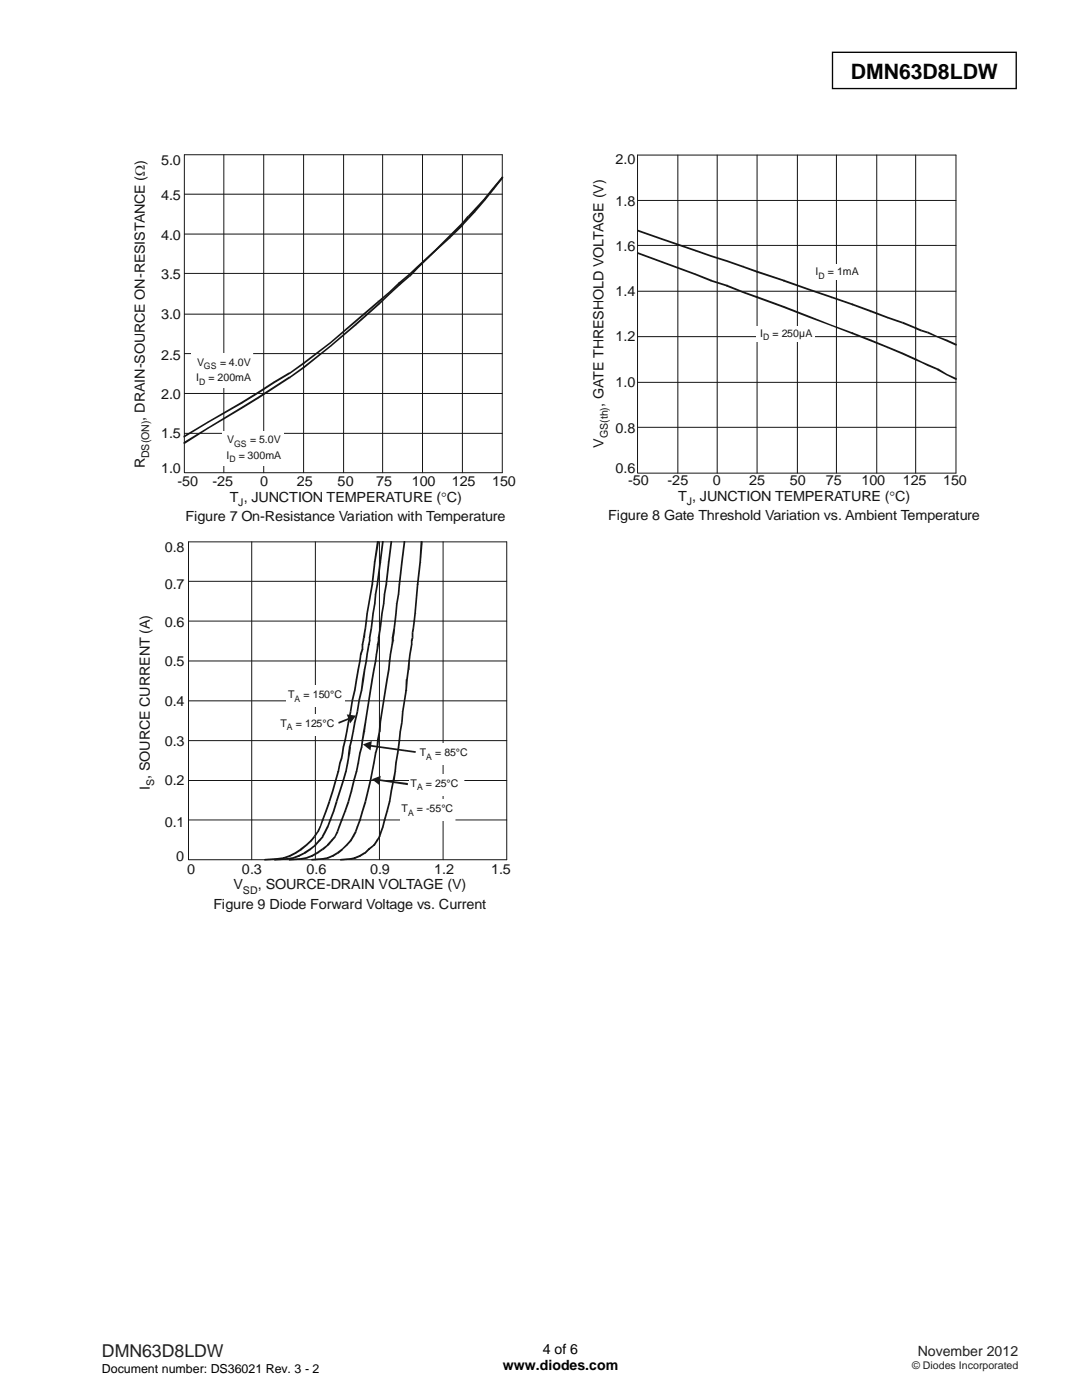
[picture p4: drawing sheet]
<svg xmlns="http://www.w3.org/2000/svg" width="216mm" height="279mm" viewBox="0 0 216 279" stroke-linecap="round" stroke-linejoin="round" font-family="sans-serif">
<defs><g id="words">
<text font-size="4.2" x="169.8" y="15.8">DMN63D8LDW</text>
<text font-size="3.5" fill="#231f20" x="20.3" y="270.9">DMN63D8LDW</text>
<g font-size="2.8" fill="#131516">
<text x="32.1" y="32.9">5.0</text>
<text x="122.8" y="32.8">2.0</text>
<text x="32.1" y="39.9">4.5</text>
<text x="122.8" y="41">1.8</text>
<text x="32.1" y="47.8">4.0</text>
<text x="122.8" y="50.1">1.6</text>
<text x="32.1" y="55.8">3.5</text>
<text x="122.8" y="59.1">1.4</text>
<text x="32.1" y="63.6">3.0</text>
<text x="32.1" y="71.8">2.5</text>
<text x="122.8" y="68.1">1.2</text>
<text x="122.8" y="77.3">1.0</text>
<text x="28.9" y="83.9" transform="rotate(-90 28.9 83.9)">, DRAIN-SOURCE ON-RESISTANCE (Ω)</text>
<text x="32.1" y="79.6">2.0</text>
<text x="120.4" y="81.2" transform="rotate(-90 120.4 81.2)">, GATE THRESHOLD VOLTAGE (V)</text>
<text x="32.1" y="87.3">1.5</text>
<text x="120.4" y="89.3" transform="rotate(-90 120.4 89.3)">V</text>
<text x="122.8" y="86.5">0.8</text>
<text x="28.9" y="93.5" transform="rotate(-90 28.9 93.5)">R</text>
<text x="32.1" y="94.4">1.0</text>
<text x="122.8" y="94.4">0.6</text>
<text x="35.4" y="97">-50</text>
<text x="42.4" y="97">-25</text>
<text x="45.8" y="100.2">T , JUNCTION TEMPERATURE ( C)</text>
<text x="51.9" y="97">0</text>
<text x="59.2" y="97">25</text>
<text x="67.4" y="97">50</text>
<text x="75.1" y="97">75</text>
<text x="82.2" y="97">100</text>
<text x="88" y="100.2">°</text>
<text x="90.1" y="97">125</text>
<text x="98.2" y="97">150</text>
<text x="125.3" y="96.9">-50</text>
<text x="133.2" y="96.9">-25</text>
<text x="135.3" y="99.9">T , JUNCTION TEMPERATURE ( C)</text>
<text x="142.3" y="96.9">0</text>
<text x="149.5" y="96.9">25</text>
<text x="157.6" y="96.9">50</text>
<text x="164.8" y="96.9">75</text>
<text x="171.9" y="96.9">100</text>
<text x="177.5" y="99.9">°</text>
<text x="180.2" y="96.9">125</text>
<text x="188.2" y="96.9">150</text>
<text x="37" y="104">Figure 7 On-Resistance Variation with Temperature</text>
<text x="121.4" y="103.7">Figure 8 Gate Threshold Variation vs. Ambient Temperature</text>
<text x="32.9" y="110.2">0.8</text>
<text x="32.9" y="117.5">0.7</text>
<text x="32.9" y="125.1">0.6</text>
<text x="32.9" y="133">0.5</text>
<text x="32.9" y="140.8">0.4</text>
<text x="32.9" y="148.9">0.3</text>
<text x="29.9" y="157.6" transform="rotate(-90 29.9 157.6)">I , SOURCE CURRENT (A)</text>
<text x="32.9" y="156.7">0.2</text>
<text x="32.9" y="165.1">0.1</text>
<text x="35.2" y="171.7">0</text>
<text x="37.4" y="174.5">0</text>
<text x="46.6" y="177.5">V</text>
<text x="48.3" y="174.5">0.3</text>
<text x="51.4" y="177.5">, SOURCE-DRAIN VOLTAGE (V)</text>
<text x="61.2" y="174.5">0.6</text>
<text x="73.9" y="174.5">0.9</text>
<text x="86.6" y="174.5">1.2</text>
<text x="98" y="174.5">1.5</text>
<text x="42.6" y="181.3">Figure 9 Diode Forward Voltage vs. Current</text>
</g>
<g font-size="2.8">
<text x="100.3" y="273.5">www.diodes.com</text>
<text x="108.3" y="270.2">4 of 6</text>
</g>
<text font-size="2.8" fill="#231f20" x="183.1" y="270.6">November 2012</text>
<text font-size="2.5" x="20.3" y="274">Document number: DS36021 Rev. 3 - 2</text>
<g font-size="2.1" fill="#131516">
<text x="162.8" y="54.8">I</text>
<text x="165.2" y="54.8">= 1mA</text>
<text x="151.7" y="67.2">I</text>
<text x="154.1" y="67.2">= 250µA</text>
<text x="39.2" y="76">I</text>
<text x="39.3" y="73">V</text>
<text x="41.6" y="76">= 200mA</text>
<text x="43.9" y="73">= 4.0V</text>
<text x="45.3" y="88.5">V</text>
<text x="49.9" y="88.5">=</text>
<text x="51.7" y="88.5">5.0</text>
<text x="54.7" y="88.5">V</text>
<text x="121.3" y="87.5" transform="rotate(-90 121.3 87.5)">GS(th)</text>
<text x="29.8" y="91.5" transform="rotate(-90 29.8 91.5)">DS(ON)</text>
<text x="45.2" y="91.5">I</text>
<text x="47.6" y="91.5">= 300mA</text>
<text x="47.5" y="101">J</text>
<text x="137" y="100.8">J</text>
<text x="57.5" y="139.4">T</text>
<text x="60.6" y="139.4">= 150°C</text>
<text x="56" y="145">T</text>
<text x="59" y="145">= 125°C</text>
<text x="83.8" y="150.9">T</text>
<text x="86.8" y="150.9">= 85°C</text>
<text x="30.8" y="156.9" transform="rotate(-90 30.8 156.9)">S</text>
<text x="81.9" y="157">T</text>
<text x="84.9" y="157">= 25°C</text>
<text x="80.1" y="162.1">T</text>
<text x="83.2" y="162.1">= -55°C</text>
<text x="48.5" y="178.4">SD</text>
</g>
<text font-size="2.1" fill="#231f20" x="182" y="273.2">© Diodes Incorporated</text>
<g font-size="1.8" fill="#131516">
<text x="163.3" y="55.6">D</text>
<text x="152.3" y="67.9">D</text>
<text x="39.8" y="76.7">D</text>
<text x="40.7" y="73.7">GS</text>
<text x="46.7" y="89.3">GS</text>
<text x="45.8" y="92.2">D</text>
<text x="58.8" y="140.1">A</text>
<text x="57.3" y="145.7">A</text>
<text x="85" y="151.6">A</text>
<text x="83.2" y="157.7">A</text>
<text x="81.5" y="162.8">A</text>
</g>
</g></defs>
<path d="M166.1 10.4h36.7v7.3h-36.7z" fill="none" stroke="#000" stroke-width=".26"/>
<g fill="none" stroke="#131516" stroke-width=".2">
<path d="M36.8 30.9h63.4v63.4h-63.4zM36.8 38.8h63.4M44.7 30.9v63.4M52.6 30.9v63.4M60.6 30.9v63.4M68.6 30.9v63.4M76.3 30.9v63.4M84.3 30.9v63.4M92.3 30.9v63.4M36.8 54.6h63.4M36.8 46.7h63.4M36.8 78.5h63.4"/>
<path d="M36.8 70.6h63.4M36.8 62.7h63.4M36.8 86.5h63.4"/>
</g>
<g fill="#131516">
<path d="M36.6 87l.3 .2h-.3zM36.6 87l4.8-2.9 .2 .3-4.7 2.8zM41.4 84.1l.1 .2zM41.4 84.1l6.7-3.9 .2 .4-6.7 3.8zM48.2 80.4l.1 .2zM48.1 80.2l3.3-2 .2 .3-3.3 2.1zM51.5 78.4l.1 .1zM51.4 78.2l3.2-2 .1 .3-3.1 2zM54.6 76.2l.1 .1zM54.6 76.2l3.1-1.9 .2 .3-3.2 1.9zM57.8 74.5l.1 .1zM57.7 74.4l2.8-2.1 .2 .3-2.8 2zM60.5 72.3h.2v.3z"/>
<path d="M60.5 72.3l.2 .3h-.2zM60.5 72.3l5.3-4 .2 .2-5.3 4.1zM65.9 68.5h.1zM65.8 68.3l5-4.2 .2 .2-5 4.2zM70.9 64.2l.1 .1zM70.8 64.1l4.6-4 .3 .2-4.7 4zM75.4 60.1l.2 .1zM75.4 60.1l2.2-1.9 .2 .3-2.1 1.8zM77.7 58.3l.1 .2zM77.6 58.2l2-1.9 .2 .3-2 1.9zM79.6 56.3h.1l.2 .1-.1 .2z"/>
<path d="M79.6 56.3l.2 .3h-.2zM79.6 56.3l2-1.6 .2 .2-2 1.7zM81.7 54.7l.1 .2zM81.6 54.7l1.6-1.6 .3 .3-1.7 1.5zM83.2 53.1l3.3-3 .3 .2-3.3 3.1zM86.5 50.1l.2 .2zM86.5 50.1l3.1-2.7 .1 .2-2.9 2.7zM89.6 47.6h.1zM89.6 47.4l2.6-2.6 .2 .2-2.7 2.6zM92.2 44.8h.2v.2z"/>
<path d="M92.2 44.8l.2 .1-.2 .1zM93.3 43.4l.3 .3-1.2 1.2-.2-.1zM93.3 43.4l.2 .1zM94.5 42.2l.2 .3-1.1 1.2-.2-.3zM94.6 42.3l.1 .2zM96.5 39.9l.3 .2-2.1 2.4-.2-.3zM96.6 39.9l.2 .2zM98.3 37.7l.2 .2-1.7 2.2-.3-.2zM98.4 37.8l.1 .1zM100.1 35.3l.3 .2-1.9 2.4-.2-.2zM100.1 35.3h.3v.2z"/>
<path d="M36.6 88.2l.3 .4-.3-.1zM36.6 88.2l4.8-2.9 .2 .3-4.7 3zM41.4 85.3l.1 .2zM41.4 85.3l6.7-4.1 .2 .4-6.7 4zM48.1 81.2l3.3-2 .2 .3-3.3 2.1zM51.5 79.4l.1 .1zM51.4 79.2l3.2-2 .1 .3-3.1 2zM54.6 77.2l3.1-2.1 .2 .4-3.2 2zM57.8 75.3l.1 .2zM57.7 75.2l2.8-2 .2 .2-2.8 2.1zM60.5 73.2l.2-.1v.3z"/>
<path d="M60.5 73.2l.2 .2h-.2zM60.5 73.2l5.3-4.2 .2 .2-5.3 4.2zM65.9 69.1l.1 .1zM65.8 69l5-4.3 .2 .3-5 4.2zM70.9 64.9l.1 .1zM70.8 64.7l4.6-4.1 .3 .2-4.7 4.2zM75.6 60.7l.1 .1zM75.4 60.6l2.2-2.1 .2 .3-2.1 2zM77.6 58.5l.1 .1zM77.6 58.5l2-1.8 .2 .2-2 1.9zM79.6 56.7l.1-.1 .2 .2-.1 .1z"/>
<path d="M79.6 56.7l.2 .2h-.2zM79.6 56.7l2-1.7 .2 .2-2 1.7zM81.7 55.1l.2 .1zM83.2 53.3l.3 .3-1.6 1.6-.3-.2zM83.2 53.3l.2 .2zM83.2 53.3l3.3-3.2 .3 .2-3.3 3.3zM86.7 50.3h.1zM86.5 50.1l3.1-3 .1 .2-2.9 3zM89.6 47.1l2.6-2.7 .2 .3-2.7 2.6zM92.3 44.3l.1 .1v.3l-.2-.3z"/>
<path d="M92.2 44.4l.2 .2-.2 .1zM93.3 43.1l.3 .2-1.2 1.3-.2-.2zM93.3 43.1l.2 .1zM94.5 41.9l.2 .2-1.1 1.2-.2-.2zM94.6 42l.1 .1zM96.5 39.7l.3 .2-2.1 2.2-.2-.2zM96.6 39.8l.2 .1zM98.3 37.5l.2 .2-1.7 2.2-.3-.2zM100.1 35.3l.3 .2-1.9 2.2-.2-.2zM100.1 35.3h.3v.2z"/>
</g>
<g fill="#fff">
<path d="M38.2 70.5l.1 6.8z"/>
<path d="M38.2 70.5h.2v6.8h-.2z"/>
<path d="M38.3 70.5h.2v6.8h-.2z"/>
<path d="M38.4 70.5h.2v6.8h-.2z"/>
<path d="M38.5 70.5h.2v6.8h-.2z"/>
<path d="M38.6 70.5h.1v6.8h-.1z"/>
<path d="M38.7 70.5h.1v6.8h-.1z"/>
<path d="M38.7 70.5h.2v6.8h-.2z"/>
<path d="M38.8 70.5h.2v6.8h-.2z"/>
<path d="M38.9 70.5h.2v6.8h-.2z"/>
<path d="M39 70.5h.2v6.8h-.2z"/>
<path d="M39.1 70.5h.1v6.8h-.1z"/>
<path d="M39.2 70.5h.1v6.8h-.1z"/>
<path d="M39.2 70.5h.2v6.8h-.2z"/>
<path d="M39.3 70.5h.2v6.8h-.2z"/>
<path d="M39.4 70.5h.2v6.8h-.2z"/>
<path d="M39.5 70.5h.2v6.8h-.2z"/>
<path d="M39.6 70.5h.2v6.8h-.2z"/>
<path d="M39.7 70.5h.1v6.8h-.1z"/>
<path d="M39.8 70.5h.1v6.8h-.1z"/>
<path d="M39.8 70.5h.2v6.8h-.2z"/>
<path d="M39.9 70.5h.2v6.8h-.2z"/>
<path d="M40 70.5h.2v6.8h-.2z"/>
<path d="M40.1 70.5h.2v6.8h-.2z"/>
<path d="M40.2 70.5h.1v6.8h-.1z"/>
<path d="M40.3 70.5h.1v6.8h-.1z"/>
<path d="M40.3 70.5h.2v6.8h-.2z"/>
<path d="M40.4 70.5h.2v6.8h-.2z"/>
<path d="M40.5 70.5h.2v6.8h-.2z"/>
<path d="M40.6 70.5h.2v6.8h-.2z"/>
<path d="M40.7 70.5h.2v6.8h-.2z"/>
<path d="M40.8 70.5h.1v6.8h-.1z"/>
<path d="M40.9 70.5h.1v6.8h-.1z"/>
<path d="M40.9 70.5h.2v6.8h-.2z"/>
<path d="M41 70.5h.2v6.8h-.2z"/>
<path d="M41.1 70.5h.2v6.8h-.2z"/>
<path d="M41.2 70.5h.2v6.8h-.2z"/>
<path d="M41.3 70.5h.1v6.8h-.1z"/>
<path d="M41.4 70.5h.1v6.8h-.1z"/>
<path d="M41.4 70.5h.2v6.8h-.2z"/>
<path d="M41.5 70.5h.2v6.8h-.2z"/>
<path d="M41.6 70.5h.2v6.8h-.2z"/>
<path d="M41.7 70.5h.2v6.8h-.2z"/>
<path d="M41.8 70.5h.2v6.8h-.2z"/>
<path d="M41.9 70.5h.1v6.8h-.1z"/>
<path d="M42 70.5h.1v6.8h-.1z"/>
<path d="M42 70.5h.2v6.8h-.2z"/>
<path d="M42.1 70.5h.2v6.8h-.2z"/>
<path d="M42.2 70.5h.2v6.8h-.2z"/>
<path d="M42.3 70.5h.2v6.8h-.2z"/>
<path d="M42.4 70.5h.1v6.8h-.1z"/>
<path d="M42.5 70.5h.1v6.8h-.1z"/>
<path d="M42.5 70.5h.2v6.8h-.2z"/>
<path d="M42.6 70.5h.2v6.8h-.2z"/>
<path d="M42.7 70.5h.2v6.8h-.2z"/>
<path d="M42.8 70.5h.2v6.8h-.2z"/>
<path d="M42.9 70.5h.2v6.8h-.2z"/>
<path d="M43 70.5h.1v6.8h-.1z"/>
<path d="M43.1 70.5h.1v6.8h-.1z"/>
<path d="M43.1 70.5h.2v6.8h-.2z"/>
<path d="M43.2 70.5h.2v6.8h-.2z"/>
<path d="M43.3 70.5h.2v6.8h-.2z"/>
<path d="M43.4 70.5h.2v6.8h-.2z"/>
<path d="M43.5 70.5h.1v6.8h-.1z"/>
<path d="M43.6 70.5h.1v6.8h-.1z"/>
<path d="M43.6 70.5h.2v6.8h-.2z"/>
<path d="M43.7 70.5h.2v6.8h-.2z"/>
<path d="M43.8 70.5h.2v6.8h-.2z"/>
<path d="M43.9 70.5h.2v6.8h-.2z"/>
<path d="M44 70.5h.2v6.8h-.2z"/>
<path d="M44.1 70.5h.1v6.8h-.1z"/>
<path d="M44.2 70.5h.1v6.8h-.1z"/>
<path d="M44.2 70.5h.2v6.8h-.2z"/>
<path d="M44.3 70.5h.2v6.8h-.2z"/>
<path d="M44.4 70.5h.2v6.8h-.2z"/>
<path d="M44.5 70.5h.2v6.8h-.2z"/>
<path d="M44.6 70.5h.1v6.8h-.1z"/>
<path d="M44.7 70.5h.1v6.8h-.1z"/>
<path d="M44.7 70.5h.2v6.8h-.2z"/>
<path d="M44.8 70.5h.2v6.8h-.2z"/>
<path d="M44.9 70.5h.2v6.8h-.2z"/>
<path d="M45 70.5h.2v6.8h-.2z"/>
<path d="M45.1 70.5h.2v6.8h-.2z"/>
<path d="M45.2 70.5h.1v6.8h-.1z"/>
<path d="M45.3 70.5h.1v6.8h-.1z"/>
<path d="M45.3 70.5h.2v6.8h-.2z"/>
<path d="M45.4 70.5h.2v6.8h-.2z"/>
<path d="M45.5 70.5h.2v6.8h-.2z"/>
<path d="M45.6 70.5h.2v6.8h-.2z"/>
<path d="M45.7 70.5h.1v6.8h-.1z"/>
<path d="M45.8 70.5h.1v6.8h-.1z"/>
<path d="M45.8 70.5h.2v6.8h-.2z"/>
<path d="M45.9 70.5h.2v6.8h-.2z"/>
<path d="M46 70.5h.2v6.8h-.2z"/>
<path d="M46.1 70.5h.2v6.8h-.2z"/>
<path d="M46.2 70.5h.2v6.8h-.2z"/>
<path d="M46.3 70.5h.1v6.8h-.1z"/>
<path d="M46.4 70.5h.1v6.8h-.1z"/>
<path d="M46.4 70.5h.2v6.8h-.2z"/>
<path d="M46.5 70.5h.2v6.8h-.2z"/>
<path d="M46.6 70.5h.2v6.8h-.2z"/>
<path d="M46.7 70.5h.2v6.8h-.2z"/>
<path d="M46.8 70.5h.1v6.8h-.1z"/>
<path d="M46.9 70.5h.1v6.8h-.1z"/>
<path d="M46.9 70.5h.2v6.8h-.2z"/>
<path d="M47 70.5h.2v6.8h-.2z"/>
<path d="M47.1 70.5h.2v6.8h-.2z"/>
<path d="M47.2 70.5h.2v6.8h-.2z"/>
<path d="M47.3 70.5h.2v6.8h-.2z"/>
<path d="M47.4 70.5h.1v6.8h-.1z"/>
<path d="M47.5 70.5h.1v6.8h-.1z"/>
<path d="M47.5 70.5h.2v6.8h-.2z"/>
<path d="M47.6 70.5h.2v6.8h-.2z"/>
<path d="M47.7 70.5h.2v6.8h-.2z"/>
<path d="M47.8 70.5h.2v6.8h-.2z"/>
<path d="M47.9 70.5h.1v6.8h-.1z"/>
<path d="M48 70.5h.1v6.8h-.1z"/>
<path d="M48 70.5h.2v6.8h-.2z"/>
<path d="M48.1 70.5h.2v6.8h-.2z"/>
<path d="M48.2 70.5h.2v6.8h-.2z"/>
<path d="M48.3 70.5h.2v6.8h-.2z"/>
<path d="M48.4 70.5h.2v6.8h-.2z"/>
<path d="M48.5 70.5h.1v6.8h-.1z"/>
<path d="M48.6 70.5h.1v6.8h-.1z"/>
<path d="M48.6 70.5h.2v6.8h-.2z"/>
<path d="M48.7 70.5h.2v6.8h-.2z"/>
<path d="M48.8 70.5h.2v6.8h-.2z"/>
<path d="M48.9 70.5h.2v6.8h-.2z"/>
<path d="M49 70.5h.1v6.8h-.1z"/>
<path d="M49.1 70.5h.1v6.8h-.1z"/>
<path d="M49.1 70.5h.2v6.8h-.2z"/>
<path d="M49.2 70.5h.2v6.8h-.2z"/>
<path d="M49.3 70.5h.2v6.8h-.2z"/>
<path d="M49.4 70.5h.2v6.8h-.2z"/>
<path d="M49.5 70.5h.2v6.8h-.2z"/>
<path d="M49.6 70.5h.1v6.8h-.1z"/>
<path d="M49.7 70.5h.1v6.8h-.1z"/>
<path d="M49.7 70.5h.2v6.8h-.2z"/>
<path d="M49.8 70.5h.2v6.8h-.2z"/>
<path d="M49.9 70.5h.2v6.8h-.2z"/>
<path d="M50 70.5h.2v6.8h-.2z"/>
<path d="M50.1 70.5h.1v6.8h-.1z"/>
<path d="M50.2 70.5h.1v6.8h-.1z"/>
<path d="M50.2 70.5h.2v6.8h-.2z"/>
<path d="M50.3 70.5l.1 6.8z"/>
<path d="M50.4 70.5v6.8z"/>
<path d="M44.3 86l.1 6.9z"/>
<path d="M44.3 86h.2v6.9h-.2z"/>
<path d="M44.4 86h.2v6.9h-.2z"/>
<path d="M44.5 86h.2v6.9h-.2z"/>
<path d="M44.6 86h.1v6.9h-.1z"/>
<path d="M44.7 86h.1v6.9h-.1z"/>
<path d="M44.7 86h.2v6.9h-.2z"/>
<path d="M44.8 86h.2v6.9h-.2z"/>
<path d="M44.9 86h.2v6.9h-.2z"/>
<path d="M45 86h.2v6.9h-.2z"/>
<path d="M45.1 86h.2v6.9h-.2z"/>
<path d="M45.2 86h.1v6.9h-.1z"/>
<path d="M45.3 86h.1v6.9h-.1z"/>
<path d="M45.3 86h.2v6.9h-.2z"/>
<path d="M45.4 86h.2v6.9h-.2z"/>
<path d="M45.5 86h.2v6.9h-.2z"/>
<path d="M45.6 86h.2v6.9h-.2z"/>
<path d="M45.7 86h.1v6.9h-.1z"/>
<path d="M45.8 86h.1v6.9h-.1z"/>
<path d="M45.8 86h.2v6.9h-.2z"/>
<path d="M45.9 86h.2v6.9h-.2z"/>
<path d="M46 86h.2v6.9h-.2z"/>
<path d="M46.1 86h.2v6.9h-.2z"/>
<path d="M46.2 86h.2v6.9h-.2z"/>
<path d="M46.3 86h.1v6.9h-.1z"/>
<path d="M46.4 86h.1v6.9h-.1z"/>
<path d="M46.4 86h.2v6.9h-.2z"/>
<path d="M46.5 86h.2v6.9h-.2z"/>
<path d="M46.6 86h.2v6.9h-.2z"/>
<path d="M46.7 86h.2v6.9h-.2z"/>
<path d="M46.8 86h.1v6.9h-.1z"/>
<path d="M46.9 86h.1v6.9h-.1z"/>
<path d="M46.9 86h.2v6.9h-.2z"/>
<path d="M47 86h.2v6.9h-.2z"/>
<path d="M47.1 86h.2v6.9h-.2z"/>
<path d="M47.2 86h.2v6.9h-.2z"/>
<path d="M47.3 86h.2v6.9h-.2z"/>
<path d="M47.4 86h.1v6.9h-.1z"/>
<path d="M47.5 86h.1v6.9h-.1z"/>
<path d="M47.5 86h.2v6.9h-.2z"/>
<path d="M47.6 86h.2v6.9h-.2z"/>
<path d="M47.7 86h.2v6.9h-.2z"/>
<path d="M47.8 86h.2v6.9h-.2z"/>
<path d="M47.9 86h.1v6.9h-.1z"/>
<path d="M48 86h.1v6.9h-.1z"/>
<path d="M48 86h.2v6.9h-.2z"/>
<path d="M48.1 86h.2v6.9h-.2z"/>
<path d="M48.2 86h.2v6.9h-.2z"/>
<path d="M48.3 86h.2v6.9h-.2z"/>
<path d="M48.4 86h.2v6.9h-.2z"/>
<path d="M48.5 86h.1v6.9h-.1z"/>
<path d="M48.6 86h.1v6.9h-.1z"/>
<path d="M48.6 86h.2v6.9h-.2z"/>
<path d="M48.7 86h.2v6.9h-.2z"/>
<path d="M48.8 86h.2v6.9h-.2z"/>
<path d="M48.9 86h.2v6.9h-.2z"/>
<path d="M49 86h.1v6.9h-.1z"/>
<path d="M49.1 86h.1v6.9h-.1z"/>
<path d="M49.1 86h.2v6.9h-.2z"/>
<path d="M49.2 86h.2v6.9h-.2z"/>
<path d="M49.3 86h.2v6.9h-.2z"/>
<path d="M49.4 86h.2v6.9h-.2z"/>
<path d="M49.5 86h.2v6.9h-.2z"/>
<path d="M49.6 86h.1v6.9h-.1z"/>
<path d="M49.7 86h.1v6.9h-.1z"/>
<path d="M49.7 86h.2v6.9h-.2z"/>
<path d="M49.8 86h.2v6.9h-.2z"/>
<path d="M49.9 86h.2v6.9h-.2z"/>
<path d="M50 86h.2v6.9h-.2z"/>
<path d="M50.1 86h.1v6.9h-.1z"/>
<path d="M50.2 86h.1v6.9h-.1z"/>
<path d="M50.2 86h.2v6.9h-.2z"/>
<path d="M50.3 86h.2v6.9h-.2z"/>
<path d="M50.4 86h.2v6.9h-.2z"/>
<path d="M50.5 86h.2v6.9h-.2z"/>
<path d="M50.6 86h.2v6.9h-.2z"/>
<path d="M50.7 86h.1v6.9h-.1z"/>
<path d="M50.8 86h.1v6.9h-.1z"/>
<path d="M50.8 86h.2v6.9h-.2z"/>
<path d="M50.9 86h.2v6.9h-.2z"/>
<path d="M51 86h.2v6.9h-.2z"/>
<path d="M51.1 86h.2v6.9h-.2z"/>
<path d="M51.2 86h.2v6.9h-.2z"/>
<path d="M51.3 86h.1v6.9h-.1z"/>
<path d="M51.4 86h.1v6.9h-.1z"/>
<path d="M51.4 86h.2v6.9h-.2z"/>
<path d="M51.5 86h.2v6.9h-.2z"/>
<path d="M51.6 86h.2v6.9h-.2z"/>
<path d="M51.7 86h.2v6.9h-.2z"/>
<path d="M51.8 86h.1v6.9h-.1z"/>
<path d="M51.9 86h.1v6.9h-.1z"/>
<path d="M51.9 86h.2v6.9h-.2z"/>
<path d="M52 86h.2v6.9h-.2z"/>
<path d="M52.1 86h.2v6.9h-.2z"/>
<path d="M52.2 86h.2v6.9h-.2z"/>
<path d="M52.3 86h.2v6.9h-.2z"/>
<path d="M52.4 86h.1v6.9h-.1z"/>
<path d="M52.5 86h.1v6.9h-.1z"/>
<path d="M52.5 86h.2v6.9h-.2z"/>
<path d="M52.6 86h.2v6.9h-.2z"/>
<path d="M52.7 86h.2v6.9h-.2z"/>
<path d="M52.8 86h.2v6.9h-.2z"/>
<path d="M52.9 86h.1v6.9h-.1z"/>
<path d="M53 86h.1v6.9h-.1z"/>
<path d="M53 86h.2v6.9h-.2z"/>
<path d="M53.1 86h.2v6.9h-.2z"/>
<path d="M53.2 86h.2v6.9h-.2z"/>
<path d="M53.3 86h.2v6.9h-.2z"/>
<path d="M53.4 86h.2v6.9h-.2z"/>
<path d="M53.5 86h.1v6.9h-.1z"/>
<path d="M53.6 86h.1v6.9h-.1z"/>
<path d="M53.6 86h.2v6.9h-.2z"/>
<path d="M53.7 86h.2v6.9h-.2z"/>
<path d="M53.8 86h.2v6.9h-.2z"/>
<path d="M53.9 86h.2v6.9h-.2z"/>
<path d="M54 86h.1v6.9h-.1z"/>
<path d="M54.1 86h.1v6.9h-.1z"/>
<path d="M54.1 86h.2v6.9h-.2z"/>
<path d="M54.2 86h.2v6.9h-.2z"/>
<path d="M54.3 86h.2v6.9h-.2z"/>
<path d="M54.4 86h.2v6.9h-.2z"/>
<path d="M54.5 86h.2v6.9h-.2z"/>
<path d="M54.6 86h.1v6.9h-.1z"/>
<path d="M54.7 86h.1v6.9h-.1z"/>
<path d="M54.7 86h.2v6.9h-.2z"/>
<path d="M54.8 86h.2v6.9h-.2z"/>
<path d="M54.9 86h.2v6.9h-.2z"/>
<path d="M55 86h.2v6.9h-.2z"/>
<path d="M55.1 86h.1v6.9h-.1z"/>
<path d="M55.2 86h.1v6.9h-.1z"/>
<path d="M55.2 86h.2v6.9h-.2z"/>
<path d="M55.3 86h.2v6.9h-.2z"/>
<path d="M55.4 86h.2v6.9h-.2z"/>
<path d="M55.5 86h.2v6.9h-.2z"/>
<path d="M55.6 86h.2v6.9h-.2z"/>
<path d="M55.7 86h.1v6.9h-.1z"/>
<path d="M55.8 86h.1v6.9h-.1z"/>
<path d="M55.8 86h.2v6.9h-.2z"/>
<path d="M55.9 86h.2v6.9h-.2z"/>
<path d="M56 86h.2v6.9h-.2z"/>
<path d="M56.1 86h.2v6.9h-.2z"/>
<path d="M56.2 86h.1v6.9h-.1z"/>
<path d="M56.3 86h.1v6.9h-.1z"/>
<path d="M56.3 86h.2v6.9h-.2z"/>
<path d="M56.4 86l.1 6.9z"/>
<path d="M56.5 86v6.9z"/>
</g>
<g fill="none" stroke="#131516" stroke-width=".2">
<path d="M127.2 30.9h63.6v63.5h-63.6zM135.3 30.9v63.5M143.1 30.9v63.5M151.1 30.9v63.5M159.1 30.9v63.5M166.9 30.9v63.5M174.9 30.9v63.5M182.7 30.9v63.5M127.2 58.1h63.6M127.2 49h63.6M127.2 40h63.6M127.2 76.3h63.6"/>
<path d="M127.2 67.2h63.6M127.2 85.3h63.6"/>
</g>
<g fill="#131516">
<path d="M127.1 50.4l.2-.1-.1 .4zM127.3 50.3l4.8 1.8-.1 .4-4.8-1.8zM132.1 52.3l-.1 .2zM132.1 52.1l6.7 2.5-.1 .3-6.7-2.4zM138.8 54.6l-.1 .1zM138.8 54.6l3.2 1.2-.2 .4-3.1-1.3zM141.9 56l-.1 .2zM141.9 55.8l3.2 1.1v.3l-3.3-1zM145.1 56.9v.1zM145.1 56.9l3.2 1.2-.1 .4-3.2-1.3zM148.3 58.3l-.1 .2zM148.3 58.1l2.9 1-.2 .4-2.8-1zM151.2 59.1v.3l-.2 .1z"/>
<path d="M151 59.1h.2l-.2 .4zM151.2 59.1l5.3 2-.2 .3-5.3-1.9zM156.5 61.1l-.1 .2zM156.5 61.1l5 1.9-.2 .4-5-2zM161.5 63l4.5 1.8-.1 .3-4.6-1.7zM166 64.8l4.1 1.5-.1 .4-4.1-1.6zM170.1 66.3l.2 .3-.3 .1z"/>
<path d="M169.9 66.4l.2-.1-.1 .4zM170.1 66.3l3.7 1.5-.1 .3-3.7-1.4zM173.8 67.8v.1zM173.8 67.8l3.3 1.3v.4l-3.4-1.4zM177.1 69.3v.2zM177.1 69.1l3.1 1.3-.2 .3-2.9-1.2zM180.2 70.4l-.1 .1zM180.2 70.4l2.6 1.2-.2 .3-2.6-1.2zM182.8 71.6l.1 .2-.3 .1z"/>
<path d="M182.5 71.6h.3l-.2 .3zM182.8 71.6l1.2 .6-.2 .2-1.2-.5zM184 72.2l1.2 .5-.2 .3-1.2-.6zM185.1 72.8l-.1 .2zM185.2 72.7l1.9 .8-.1 .4-2-.9zM187.1 73.5v.2zM187.2 73.5l1.8 1.1-.2 .3-1.9-1zM188.8 74.9l.1-.1zM189 74.6l1.8 .9-.1 .3-1.9-.9zM190.8 75.5l.1 .2-.2 .1z"/>
<path d="M127.1 46l.2-.2-.1 .4zM127.3 45.8l4.8 1.7-.1 .4-4.8-1.7zM132.1 47.7l-.1 .2zM132.1 47.5l6.7 2.3-.1 .4-6.7-2.3zM138.7 50v.2zM138.8 49.8l3.1 1.1-.1 .4-3.1-1.1zM141.9 50.9l3.2 1v.4l-3.3-1zM145.1 51.9l3.2 1.1-.1 .4-3.1-1.1zM148.3 53v.2zM148.3 53l2.9 1.1-.2 .3-2.8-1zM151.2 54.1v.2l-.2 .1z"/>
<path d="M150.9 54.1h.3l-.2 .3zM151.2 54.1l5.3 1.7-.1 .4-5.4-1.8zM156.5 55.8l-.1 .2zM156.5 55.8l5 1.8-.1 .4-5.1-1.8zM161.5 57.6l4.5 1.5-.1 .4-4.5-1.5zM165.9 59.3v.2zM166 59.1l4.1 1.5-.1 .3-4.1-1.4zM170.1 60.6l.2 .1-.3 .2z"/>
<path d="M169.9 60.7l.2-.1-.1 .3zM170.1 60.6l3.7 1.3-.1 .4-3.7-1.4zM173.8 62.1l-.1 .2zM173.8 61.9l3.3 1.3v.3l-3.4-1.2zM177.1 63.4v.1zM177.1 63.2l3 1-.1 .4-2.9-1.1zM180.1 64.2v.2zM180.2 64.2l2.6 1.1-.1 .4-2.7-1.1zM182.8 65.3l.1 .2-.2 .2z"/>
<path d="M182.5 65.4l.3-.1-.2 .4zM182.8 65.3l1.2 .5-.2 .4-1.2-.5zM183.9 66l-.1 .2zM184 65.8l1.1 .4-.1 .3-1.1-.3zM185.1 66.2v.1zM185.2 66.2l1.9 .9-.1 .3-2-.9zM187.1 67.2l-.1 .2zM187.1 67.1l1.9 .7-.2 .3-1.8-.7zM189 67.8l-.1 .1zM189 67.8l1.8 .8-.1 .4-1.9-.9zM190.8 68.6l.1 .3-.2 .1z"/>
</g>
<g fill="#fff">
<path d="M162 52.8l.1 3.1z"/>
<path d="M162 52.8h.2v3.1h-.2z"/>
<path d="M162.1 52.8h.1v3.1h-.1z"/>
<path d="M162.2 52.8h.1v3.1h-.1z"/>
<path d="M162.2 52.8h.2v3.1h-.2z"/>
<path d="M162.3 52.8h.2v3.1h-.2z"/>
<path d="M162.4 52.8h.2v3.1h-.2z"/>
<path d="M162.5 52.8h.2v3.1h-.2z"/>
<path d="M162.6 52.8h.2v3.1h-.2z"/>
<path d="M162.7 52.8h.1v3.1h-.1z"/>
<path d="M162.8 52.8h.1v3.1h-.1z"/>
<path d="M162.8 52.8h.2v3.1h-.2z"/>
<path d="M162.9 52.8h.2v3.1h-.2z"/>
<path d="M163 52.8h.2v3.1h-.2z"/>
<path d="M163.1 52.8h.2v3.1h-.2z"/>
<path d="M163.2 52.8h.1v3.1h-.1z"/>
<path d="M163.3 52.8h.1v3.1h-.1z"/>
<path d="M163.3 52.8h.2v3.1h-.2z"/>
<path d="M163.4 52.8h.2v3.1h-.2z"/>
<path d="M163.5 52.8h.2v3.1h-.2z"/>
<path d="M163.6 52.8h.2v3.1h-.2z"/>
<path d="M163.7 52.8h.2v3.1h-.2z"/>
<path d="M163.8 52.8h.1v3.1h-.1z"/>
<path d="M163.9 52.8h.1v3.1h-.1z"/>
<path d="M163.9 52.8h.2v3.1h-.2z"/>
<path d="M164 52.8h.2v3.1h-.2z"/>
<path d="M164.1 52.8h.2v3.1h-.2z"/>
<path d="M164.2 52.8h.2v3.1h-.2z"/>
<path d="M164.3 52.8h.1v3.1h-.1z"/>
<path d="M164.4 52.8h.1v3.1h-.1z"/>
<path d="M164.4 52.8h.2v3.1h-.2z"/>
<path d="M164.5 52.8h.2v3.1h-.2z"/>
<path d="M164.6 52.8h.2v3.1h-.2z"/>
<path d="M164.7 52.8h.2v3.1h-.2z"/>
<path d="M164.8 52.8h.2v3.1h-.2z"/>
<path d="M164.9 52.8h.1v3.1h-.1z"/>
<path d="M165 52.8h.1v3.1h-.1z"/>
<path d="M165 52.8h.2v3.1h-.2z"/>
<path d="M165.1 52.8h.2v3.1h-.2z"/>
<path d="M165.2 52.8h.2v3.1h-.2z"/>
<path d="M165.3 52.8h.2v3.1h-.2z"/>
<path d="M165.4 52.8h.1v3.1h-.1z"/>
<path d="M165.5 52.8h.1v3.1h-.1z"/>
<path d="M165.5 52.8h.2v3.1h-.2z"/>
<path d="M165.6 52.8h.2v3.1h-.2z"/>
<path d="M165.7 52.8h.2v3.1h-.2z"/>
<path d="M165.8 52.8h.2v3.1h-.2z"/>
<path d="M165.9 52.8h.2v3.1h-.2z"/>
<path d="M166 52.8h.1v3.1h-.1z"/>
<path d="M166.1 52.8h.1v3.1h-.1z"/>
<path d="M166.1 52.8h.2v3.1h-.2z"/>
<path d="M166.2 52.8h.2v3.1h-.2z"/>
<path d="M166.3 52.8h.2v3.1h-.2z"/>
<path d="M166.4 52.8h.2v3.1h-.2z"/>
<path d="M166.5 52.8h.1v3.1h-.1z"/>
<path d="M166.6 52.8h.1v3.1h-.1z"/>
<path d="M166.6 52.8h.2v3.1h-.2z"/>
<path d="M166.7 52.8h.2v3.1h-.2z"/>
<path d="M166.8 52.8h.2v3.1h-.2z"/>
<path d="M166.9 52.8h.2v3.1h-.2z"/>
<path d="M167 52.8h.2v3.1h-.2z"/>
<path d="M167.1 52.8h.1v3.1h-.1z"/>
<path d="M167.2 52.8h.1v3.1h-.1z"/>
<path d="M167.2 52.8h.2v3.1h-.2z"/>
<path d="M167.3 52.8h.2v3.1h-.2z"/>
<path d="M167.4 52.8h.2v3.1h-.2z"/>
<path d="M167.5 52.8h.2v3.1h-.2z"/>
<path d="M167.6 52.8h.1v3.1h-.1z"/>
<path d="M167.7 52.8h.1v3.1h-.1z"/>
<path d="M167.7 52.8h.2v3.1h-.2z"/>
<path d="M167.8 52.8h.2v3.1h-.2z"/>
<path d="M167.9 52.8h.2v3.1h-.2z"/>
<path d="M168 52.8h.2v3.1h-.2z"/>
<path d="M168.1 52.8h.2v3.1h-.2z"/>
<path d="M168.2 52.8h.1v3.1h-.1z"/>
<path d="M168.3 52.8h.1v3.1h-.1z"/>
<path d="M168.3 52.8h.2v3.1h-.2z"/>
<path d="M168.4 52.8h.2v3.1h-.2z"/>
<path d="M168.5 52.8h.2v3.1h-.2z"/>
<path d="M168.6 52.8h.2v3.1h-.2z"/>
<path d="M168.7 52.8h.1v3.1h-.1z"/>
<path d="M168.8 52.8h.1v3.1h-.1z"/>
<path d="M168.8 52.8h.2v3.1h-.2z"/>
<path d="M168.9 52.8h.2v3.1h-.2z"/>
<path d="M169 52.8h.2v3.1h-.2z"/>
<path d="M169.1 52.8h.2v3.1h-.2z"/>
<path d="M169.2 52.8h.2v3.1h-.2z"/>
<path d="M169.3 52.8h.1v3.1h-.1z"/>
<path d="M169.4 52.8h.1v3.1h-.1z"/>
<path d="M169.4 52.8h.2v3.1h-.2z"/>
<path d="M169.5 52.8h.2v3.1h-.2z"/>
<path d="M169.6 52.8h.2v3.1h-.2z"/>
<path d="M169.7 52.8h.2v3.1h-.2z"/>
<path d="M169.8 52.8h.1v3.1h-.1z"/>
<path d="M169.9 52.8h.1v3.1h-.1z"/>
<path d="M169.9 52.8h.2v3.1h-.2z"/>
<path d="M170 52.8h.2v3.1h-.2z"/>
<path d="M170.1 52.8h.2v3.1h-.2z"/>
<path d="M170.2 52.8h.2v3.1h-.2z"/>
<path d="M170.3 52.8h.2v3.1h-.2z"/>
<path d="M170.4 52.8h.1v3.1h-.1z"/>
<path d="M170.5 52.8h.1v3.1h-.1z"/>
<path d="M170.5 52.8h.2v3.1h-.2z"/>
<path d="M170.6 52.8h.2v3.1h-.2z"/>
<path d="M170.7 52.8h.2v3.1h-.2z"/>
<path d="M170.8 52.8h.2v3.1h-.2z"/>
<path d="M170.9 52.8h.1v3.1h-.1z"/>
<path d="M171 52.8h.1v3.1h-.1z"/>
<path d="M171 52.8h.2v3.1h-.2z"/>
<path d="M171.1 52.8h.2v3.1h-.2z"/>
<path d="M171.2 52.8h.2v3.1h-.2z"/>
<path d="M171.3 52.8h.2v3.1h-.2z"/>
<path d="M171.4 52.8h.2v3.1h-.2z"/>
<path d="M171.5 52.8h.1v3.1h-.1z"/>
<path d="M171.6 52.8h.1v3.1h-.1z"/>
<path d="M171.6 52.8h.2v3.1h-.2z"/>
<path d="M171.7 52.8h.2v3.1h-.2z"/>
<path d="M171.8 52.8h.2v3.1h-.2z"/>
<path d="M171.9 52.8h.2v3.1h-.2z"/>
<path d="M172 52.8h.1v3.1h-.1z"/>
<path d="M172.1 52.8v3.1z"/>
<path d="M150.9 65.1l.1 3.1z"/>
<path d="M150.9 65.1h.2v3.1h-.2z"/>
<path d="M151 65.1h.2v3.1h-.2z"/>
<path d="M151.1 65.1h.1v3.1h-.1z"/>
<path d="M151.2 65.1h.1v3.1h-.1z"/>
<path d="M151.2 65.1h.2v3.1h-.2z"/>
<path d="M151.3 65.1h.2v3.1h-.2z"/>
<path d="M151.4 65.1h.2v3.1h-.2z"/>
<path d="M151.5 65.1h.2v3.1h-.2z"/>
<path d="M151.6 65.1h.1v3.1h-.1z"/>
<path d="M151.7 65.1h.1v3.1h-.1z"/>
<path d="M151.7 65.1h.2v3.1h-.2z"/>
<path d="M151.8 65.1h.2v3.1h-.2z"/>
<path d="M151.9 65.1h.2v3.1h-.2z"/>
<path d="M152 65.1h.2v3.1h-.2z"/>
<path d="M152.1 65.1h.2v3.1h-.2z"/>
<path d="M152.2 65.1h.1v3.1h-.1z"/>
<path d="M152.3 65.1h.1v3.1h-.1z"/>
<path d="M152.3 65.1h.2v3.1h-.2z"/>
<path d="M152.4 65.1h.2v3.1h-.2z"/>
<path d="M152.5 65.1h.2v3.1h-.2z"/>
<path d="M152.6 65.1h.2v3.1h-.2z"/>
<path d="M152.7 65.1h.1v3.1h-.1z"/>
<path d="M152.8 65.1h.1v3.1h-.1z"/>
<path d="M152.8 65.1h.2v3.1h-.2z"/>
<path d="M152.9 65.1h.2v3.1h-.2z"/>
<path d="M153 65.1h.2v3.1h-.2z"/>
<path d="M153.1 65.1h.2v3.1h-.2z"/>
<path d="M153.2 65.1h.2v3.1h-.2z"/>
<path d="M153.3 65.1h.1v3.1h-.1z"/>
<path d="M153.4 65.1h.1v3.1h-.1z"/>
<path d="M153.4 65.1h.2v3.1h-.2z"/>
<path d="M153.5 65.1h.2v3.1h-.2z"/>
<path d="M153.6 65.1h.2v3.1h-.2z"/>
<path d="M153.7 65.1h.2v3.1h-.2z"/>
<path d="M153.8 65.1h.1v3.1h-.1z"/>
<path d="M153.9 65.1h.1v3.1h-.1z"/>
<path d="M153.9 65.1h.2v3.1h-.2z"/>
<path d="M154 65.1h.2v3.1h-.2z"/>
<path d="M154.1 65.1h.2v3.1h-.2z"/>
<path d="M154.2 65.1h.2v3.1h-.2z"/>
<path d="M154.3 65.1h.2v3.1h-.2z"/>
<path d="M154.4 65.1h.1v3.1h-.1z"/>
<path d="M154.5 65.1h.1v3.1h-.1z"/>
<path d="M154.5 65.1h.2v3.1h-.2z"/>
<path d="M154.6 65.1h.2v3.1h-.2z"/>
<path d="M154.7 65.1h.2v3.1h-.2z"/>
<path d="M154.8 65.1h.2v3.1h-.2z"/>
<path d="M154.9 65.1h.1v3.1h-.1z"/>
<path d="M155 65.1h.1v3.1h-.1z"/>
<path d="M155 65.1h.2v3.1h-.2z"/>
<path d="M155.1 65.1h.2v3.1h-.2z"/>
<path d="M155.2 65.1h.2v3.1h-.2z"/>
<path d="M155.3 65.1h.2v3.1h-.2z"/>
<path d="M155.4 65.1h.2v3.1h-.2z"/>
<path d="M155.5 65.1h.1v3.1h-.1z"/>
<path d="M155.6 65.1h.1v3.1h-.1z"/>
<path d="M155.6 65.1h.2v3.1h-.2z"/>
<path d="M155.7 65.1h.2v3.1h-.2z"/>
<path d="M155.8 65.1h.2v3.1h-.2z"/>
<path d="M155.9 65.1h.2v3.1h-.2z"/>
<path d="M156 65.1h.1v3.1h-.1z"/>
<path d="M156.1 65.1h.1v3.1h-.1z"/>
<path d="M156.1 65.1h.2v3.1h-.2z"/>
<path d="M156.2 65.1h.2v3.1h-.2z"/>
<path d="M156.3 65.1h.2v3.1h-.2z"/>
<path d="M156.4 65.1h.2v3.1h-.2z"/>
<path d="M156.5 65.1h.2v3.1h-.2z"/>
<path d="M156.6 65.1h.1v3.1h-.1z"/>
<path d="M156.7 65.1h.1v3.1h-.1z"/>
<path d="M156.7 65.1h.2v3.1h-.2z"/>
<path d="M156.8 65.1h.2v3.1h-.2z"/>
<path d="M156.9 65.1h.2v3.1h-.2z"/>
<path d="M157 65.1h.2v3.1h-.2z"/>
<path d="M157.1 65.1h.1v3.1h-.1z"/>
<path d="M157.2 65.1h.1v3.1h-.1z"/>
<path d="M157.2 65.1h.2v3.1h-.2z"/>
<path d="M157.3 65.1h.2v3.1h-.2z"/>
<path d="M157.4 65.1h.2v3.1h-.2z"/>
<path d="M157.5 65.1h.2v3.1h-.2z"/>
<path d="M157.6 65.1h.2v3.1h-.2z"/>
<path d="M157.7 65.1h.1v3.1h-.1z"/>
<path d="M157.8 65.1h.1v3.1h-.1z"/>
<path d="M157.8 65.1h.2v3.1h-.2z"/>
<path d="M157.9 65.1h.2v3.1h-.2z"/>
<path d="M158 65.1h.2v3.1h-.2z"/>
<path d="M158.1 65.1h.2v3.1h-.2z"/>
<path d="M158.2 65.1h.1v3.1h-.1z"/>
<path d="M158.3 65.1h.1v3.1h-.1z"/>
<path d="M158.3 65.1h.2v3.1h-.2z"/>
<path d="M158.4 65.1h.2v3.1h-.2z"/>
<path d="M158.5 65.1h.2v3.1h-.2z"/>
<path d="M158.6 65.1h.2v3.1h-.2z"/>
<path d="M158.7 65.1h.2v3.1h-.2z"/>
<path d="M158.8 65.1h.1v3.1h-.1z"/>
<path d="M158.9 65.1h.1v3.1h-.1z"/>
<path d="M158.9 65.1h.2v3.1h-.2z"/>
<path d="M159 65.1h.2v3.1h-.2z"/>
<path d="M159.1 65.1h.2v3.1h-.2z"/>
<path d="M159.2 65.1h.2v3.1h-.2z"/>
<path d="M159.3 65.1h.1v3.1h-.1z"/>
<path d="M159.4 65.1h.1v3.1h-.1z"/>
<path d="M159.4 65.1h.2v3.1h-.2z"/>
<path d="M159.5 65.1h.2v3.1h-.2z"/>
<path d="M159.6 65.1h.2v3.1h-.2z"/>
<path d="M159.7 65.1h.2v3.1h-.2z"/>
<path d="M159.8 65.1h.2v3.1h-.2z"/>
<path d="M159.9 65.1h.1v3.1h-.1z"/>
<path d="M160 65.1h.1v3.1h-.1z"/>
<path d="M160 65.1h.2v3.1h-.2z"/>
<path d="M160.1 65.1h.2v3.1h-.2z"/>
<path d="M160.2 65.1h.2v3.1h-.2z"/>
<path d="M160.3 65.1h.2v3.1h-.2z"/>
<path d="M160.4 65.1h.1v3.1h-.1z"/>
<path d="M160.5 65.1h.1v3.1h-.1z"/>
<path d="M160.5 65.1h.2v3.1h-.2z"/>
<path d="M160.6 65.1h.2v3.1h-.2z"/>
<path d="M160.7 65.1h.2v3.1h-.2z"/>
<path d="M160.8 65.1h.2v3.1h-.2z"/>
<path d="M160.9 65.1h.2v3.1h-.2z"/>
<path d="M161 65.1h.1v3.1h-.1z"/>
<path d="M161.1 65.1h.1v3.1h-.1z"/>
<path d="M161.1 65.1h.2v3.1h-.2z"/>
<path d="M161.2 65.1h.2v3.1h-.2z"/>
<path d="M161.3 65.1h.2v3.1h-.2z"/>
<path d="M161.4 65.1h.2v3.1h-.2z"/>
<path d="M161.5 65.1h.1v3.1h-.1z"/>
<path d="M161.6 65.1h.1v3.1h-.1z"/>
<path d="M161.6 65.1h.2v3.1h-.2z"/>
<path d="M161.7 65.1h.2v3.1h-.2z"/>
<path d="M161.8 65.1h.2v3.1h-.2z"/>
<path d="M161.9 65.1h.2v3.1h-.2z"/>
<path d="M162 65.1h.2v3.1h-.2z"/>
<path d="M162.1 65.1h.1v3.1h-.1z"/>
<path d="M162.2 65.1h.1v3.1h-.1z"/>
<path d="M162.2 65.1h.2v3.1h-.2z"/>
<path d="M162.3 65.1h.2v3.1h-.2z"/>
<path d="M162.4 65.1l.1 3.1z"/>
<path d="M162.5 65.1v3.1z"/>
</g>
<path d="M37.6 108.1h63.5v63.5h-63.5zM37.6 116h63.5M50.2 108.1v63.5M62.9 108.1v63.5M75.7 108.1v63.5M88.4 108.1v63.5M37.6 139.9h63.5M37.6 131.9h63.5M37.6 124h63.5M37.6 155.8h63.5M37.6 147.8h63.5M37.6 163.6h63.5" fill="none" stroke="#131516" stroke-width=".2"/>
<g fill="#131516">
<path d="M67.8 171.5l.2-.1v.3zM68 171.4l2-.2v.4l-2 .1zM70 171.4v.2zM70 171.2l.8-.1 .1 .3-.9 .2zM70.8 171.2l.1 .2zM70.7 171.1l1-.5 .2 .4-1 .4zM71.7 170.6l.3 .1-.1 .3z"/>
<path d="M71.6 170.7l.1-.1 .2 .4-.3-.1zM71.7 170.6l1-.5 .1 .3-.9 .6zM72.7 170.2l.2 .2zM72.7 170.2l.8-.9 .3 .3-.9 .8zM73.5 169.3l.1 .2zM73.5 169.3l1-.7 .2 .2-1 .9zM74.6 168.7l.2 .1zM75.1 167.6l.3 .3-.6 .9-.4-.2zM75.1 167.6h.3v.3z"/>
<path d="M75.1 167.6l.3 .3h-.3zM75.6 166.9l.3 .1-.5 .9-.3-.3zM75.7 166.9l.2 .1zM75.9 165.9l.3 .1-.3 1-.4-.1zM76.2 165l.4 .1-.4 .9-.3-.1zM76.4 165l.2 .1zM76.6 163.6l.3 .1-.3 1.4-.4-.1zM76.6 163.6l.2-.1 .1 .1v.1z"/>
<path d="M76.6 163.6l.3 .1-.2 .1zM77.1 161.9h.3l-.5 1.8-.3-.1zM77.2 161.9h.2zM77.6 159.9l.3 .1-.5 1.9h-.3zM77.7 160h.2zM77.9 157.8l.4 .1-.4 2.1h-.3zM77.9 157.8l.2 .1zM78.3 155.7l.4 .1-.4 2.1-.4-.1zM78.4 155.6l.2-.1 .1 .3-.4-.1z"/>
<path d="M78.3 155.7l.5 .1-.3 .1zM78.7 154h.3l-.2 1.8-.5-.1zM78.8 154h.2zM78.8 152.2l.4 .1-.2 1.7h-.3zM78.8 152.2h.2zM79 151.3h.4l-.2 1-.4-.1zM79.2 150.3h.3l-.1 1h-.4zM79.4 150.3h.1zM79.4 149.1l.3 .1-.2 1.1h-.3zM79.5 149.2h.2zM79.5 147.7l.4 .1-.2 1.4-.3-.1zM79.6 147.6h.3v.2l-.4-.1z"/>
<path d="M79.5 147.7l.4 .1-.2 .2zM79.7 146h.3l-.1 1.8-.4-.1zM79.7 146h.2zM80 144.1l.4 .1-.4 1.8h-.3zM80.2 144.1l.2 .1zM80.2 142h.3l-.1 2.1h-.4zM80.2 142h.2zM80.5 139.9h.4l-.4 2.1h-.3zM80.9 137.7l.3 .1-.3 2.1h-.4zM81 137.8h.2zM81 135.6h.4l-.2 2.2h-.3zM81 135.6h.2zM81.3 133.6l.3 .1-.2 1.9h-.4zM81.5 133.7h.2zM81.5 131.9h.3l-.1 1.8-.4-.1zM81.6 131.7l.2 .2h-.3z"/>
<path d="M81.5 131.9h.3v.2zM81.6 130.6h.4l-.2 1.3h-.3zM81.6 130.6h.2zM81.8 129.5l.3 .1-.1 1h-.4zM82 128.6h.3l-.2 1-.3-.1zM82.1 128.6h.2zM82 127.8h.3v.8h-.3zM82 127.8h.1zM82.1 127.3h.4l-.2 .6-.3-.1zM82.3 127.3h.2zM82.1 126.3h.4v1h-.4zM82.1 126.2l.2 .1zM82.3 125.3l.4 .1-.2 .9-.4-.1zM82.5 125.3l.2 .1zM82.5 124h.3l-.1 1.3h-.4zM82.7 123.8l.1 .2h-.3z"/>
<path d="M82.5 124h.3l-.1 .1h-.2zM82.7 122.4h.3l-.2 1.6h-.3zM82.8 122.4h.2zM82.8 120.5h.4l-.2 1.9h-.3zM83 118.6h.3l-.1 1.9h-.4zM83.2 116.6h.3l-.2 2h-.3zM83.2 116.6h.1zM83.7 112.1l.3 .1-.5 4.5-.3-.1zM83.8 112.2h.2zM83.9 108.1h.4l-.3 4.1-.3-.1zM83.9 108.1l.4-.1v.1z"/>
<path d="M62.1 171.5l.2-.1v.3zM62.3 171.4l2.1-.2 .1 .4-2.2 .1zM64.4 171.4l.1 .2zM64.4 171.2l1-.1v.3l-.9 .2zM65.4 171.2l.1 .2zM65.3 171.1l1-.5 .1 .4-.9 .4zM66.3 170.6l.3 .1v.2l-.2 .1z"/>
<path d="M66.2 170.7l.1-.1 .2 .4-.3-.1zM66.3 170.6l.9-.5 .2 .3-.9 .6zM67.3 170.2l.2 .2zM67.2 170.1l1.1-.8 .1 .4-.9 .7zM68.3 169.5l.1 .2zM69 168.6l.3 .2-.9 .8-.1-.3zM69.2 168.7l.1 .1zM69.9 167.6l.2 .3-.8 .9-.3-.2zM69.9 167.6h.2v.3z"/>
<path d="M69.9 167.6l.2 .3h-.2zM70.3 166.9l.3 .1-.5 .9-.2-.3zM70.5 166.9l.1 .1zM70.8 165.9l.3 .2-.5 .9-.3-.1zM71 166l.1 .1zM71.1 165l.4 .1-.4 .9-.3-.1zM71.1 165h.2zM71.6 163.6l.4 .1-.5 1.4-.4-.1zM71.7 163.5l.3 .1v.1l-.4-.1z"/>
<path d="M71.6 163.6l.4 .1-.3 .1zM72.2 161.9h.3l-.5 1.8-.4-.1zM72.2 161.9h.1zM72.7 159.9l.4 .2-.6 1.8h-.3zM72.9 160l.2 .1zM73.3 157.8l.3 .1-.5 2.1-.4-.1zM73.8 155.7l.3 .1-.5 2.1-.3-.1zM73.9 155.6l.1-.1 .1 .3-.3-.1z"/>
<path d="M73.8 155.7l.3 .1-.2 .1zM74.1 154h.3l-.3 1.8-.3-.1zM74.4 152.2l.4 .1-.4 1.7h-.3zM74.6 152.2l.2 .1zM74.6 151.3h.4l-.2 1-.4-.1zM74.8 150.3h.3l-.1 1h-.4zM74.8 150.3h.2zM75.1 149.1l.4 .1-.4 1.1h-.3zM75.3 149.2h.2zM75.2 147.7l.4 .1-.1 1.4-.4-.1zM75.3 147.6h.2l.1 .2-.4-.1z"/>
<path d="M75.2 147.7l.4 .1-.2 .2zM75.5 146h.4l-.3 1.8-.4-.1zM75.7 146h.3zM75.7 144.1h.4l-.1 1.9h-.5zM75.7 144.1h.2zM76.1 142h.3l-.3 2.2-.4-.1zM76.4 139.9h.3l-.3 2.1h-.3zM76.7 137.7l.4 .1-.4 2.1h-.3zM77.1 135.6h.3l-.3 2.2-.4-.1zM77.1 135.6h.1zM77.4 133.6l.3 .1-.3 1.9h-.3zM77.6 133.7h.1zM77.6 131.9h.3l-.2 1.8-.3-.1zM77.6 131.7l.3 .2h-.3z"/>
<path d="M77.6 131.9h.3l-.1 .2zM77.7 130.6h.4l-.2 1.3h-.3zM77.7 130.6h.2zM77.9 129.5l.4 .1-.2 1h-.4zM78.1 128.6h.3l-.1 1-.4-.1zM78.1 128.6h.2zM78.2 127.8h.4l-.2 .9-.3-.1zM78.4 127.8h.2zM78.2 127.3h.4v.5h-.4zM78.2 127.3h.2zM78.3 126.2l.5 .1-.2 1h-.4zM78.5 125.3l.3 .1v.9l-.5-.1zM78.7 125.3l.1 .1zM78.7 124h.3l-.2 1.3h-.3zM78.7 124l.2-.2 .1 .1z"/>
<path d="M78.7 124h.3v.1h-.2zM78.8 122.4h.4l-.2 1.6h-.3zM79 122.4h.2zM79 120.5h.4l-.2 1.9h-.4zM79 120.5h.2zM79.4 118.6h.3l-.3 1.9h-.4zM79.5 118.6h.2zM79.5 116.6h.4l-.2 2h-.3zM79.5 116.6h.2zM80 112.1l.4 .1-.5 4.5-.4-.1zM80 112.1l.2 .1zM80.5 108.1h.4l-.5 4.1-.4-.1zM80.5 108h.3l.1 .1z"/>
<path d="M57.6 171.6l.2-.2v.3zM57.8 171.4l2.3-.2v.4l-2.3 .1zM60.1 171.4v.2zM60 171.2l1.1-.1 .1 .3-1.1 .2zM61.1 171.2l.1 .2zM61.1 171.1l1.1-.5 .1 .4-1.1 .4zM62.2 170.6l.2 .1-.1 .3z"/>
<path d="M62.1 170.7l.1-.1 .1 .4-.2-.1zM62.2 170.6l1-.5 .2 .3-1.1 .6zM63.3 170.2l.1 .2zM63.2 170.1l1.1-.8 .2 .4-1.1 .7zM64.4 169.5l.1 .2zM64.3 169.3l1-.7 .2 .2-1 .9zM65.4 168.7l.2 .1zM66.1 167.6l.2 .3-.7 .9-.4-.2zM66.1 167.6l.1-.1 .2 .2-.1 .2z"/>
<path d="M66.1 167.6l.2 .3h-.2zM66.7 166.9l.3 .2-.7 .8-.2-.3zM66.8 166.9l.2 .2zM67.2 165.9l.3 .2-.5 .9-.3-.1zM67.3 166l.2 .1zM67.5 165l.3 .1-.3 .9-.3-.1zM67.5 165h.2zM68 163.6l.3 .1-.5 1.4-.3-.1zM68.1 163.5l.2 .1v.1l-.3-.1z"/>
<path d="M68 163.6l.3 .1-.2 .1zM68.7 161.9h.3l-.7 1.8-.3-.1zM68.9 161.9h.1zM69.4 159.9l.3 .2-.7 1.8h-.3zM69.5 160l.2 .1zM70 157.8l.3 .1-.6 2.1-.3-.1zM70.1 157.9h.2zM70.5 155.7l.3 .1-.5 2.1-.3-.1zM70.5 155.6l.2-.1 .1 .3-.3-.1z"/>
<path d="M70.5 155.7l.3 .1-.2 .1zM71 153.9l.3 .1-.5 1.8-.3-.1zM71.1 154h.2zM71.3 152.2l.3 .1-.3 1.7h-.3zM71.5 152.2l.1 .1zM71.5 151.3h.3l-.2 1-.3-.1zM71.6 150.3h.4l-.2 1h-.3zM71.6 150.3h.2zM72 149.1l.3 .1-.3 1.1h-.4zM72.2 149.2h.1zM72.2 147.7l.3 .1-.2 1.4-.3-.1zM72.2 147.6h.2l.1 .2z"/>
<path d="M72.2 147.7l.3 .1-.3 .2zM72.4 146h.4l-.3 1.8-.3-.1zM72.6 146h.2zM72.7 144.1l.4 .1-.3 1.8h-.4zM72.9 144.1l.2 .1zM73.1 142h.3l-.3 2.2-.4-.1zM73.4 139.9h.4l-.4 2.1h-.3zM73.8 137.7l.3 .1-.3 2.1h-.4zM74.1 135.6h.3l-.3 2.2-.3-.1zM74.1 135.6h.2zM74.4 133.6l.4 .1-.4 1.9h-.3zM74.4 133.6l.2 .1zM74.8 131.9h.3l-.3 1.8-.4-.1zM74.9 131.7l.2 .2h-.3z"/>
<path d="M74.8 131.9h.3l-.1 .2zM75 130.6h.3l-.2 1.3h-.3zM75 130.6h.1zM75.1 129.5l.4 .1-.2 1h-.3zM75.2 128.6h.4l-.1 1-.4-.1zM75.2 128.6h.3zM75.4 127.8h.4l-.2 .9-.4-.1zM75.5 127.8h.3zM75.4 127.3h.4v.5h-.4zM75.4 127.3h.1zM75.5 126.2l.4 .1-.1 1h-.4zM75.7 125.3l.4 .1-.2 .9-.4-.1zM75.9 125.3l.2 .1zM75.9 124h.3l-.1 1.3h-.4zM75.9 124l.2-.2 .1 .1z"/>
<path d="M75.9 124h.3v.1h-.2zM76.1 122.4h.3l-.2 1.6h-.3zM76.1 122.4h.1zM76.4 120.5h.3l-.3 1.9h-.3zM76.6 120.5h.1zM76.6 118.6h.3l-.2 1.9h-.3zM76.6 118.6h.1zM76.9 116.6l.3 .1-.3 1.9h-.3zM77.1 116.6l.1 .1zM77.4 112.1l.3 .1-.5 4.5-.3-.1zM77.4 112.1l.2 .1zM77.9 108.1h.4l-.6 4.1-.3-.1zM77.9 108h.3l.1 .1z"/>
<path d="M54.7 171.5l.1-.1 .1 .3h-.2zM54.8 171.4l2.5-.2v.4l-2.4 .1zM57.3 171.4v.2zM57.3 171.2l1.1-.1 .1 .3-1.2 .2zM58.4 171.2l.1 .2zM58.4 171.1l1.1-.5 .2 .4-1.2 .4zM59.5 170.6l.3 .1-.1 .3z"/>
<path d="M59.5 170.7v-.1l.2 .4-.2-.1zM59.5 170.6l1.2-.5 .1 .3-1.1 .6zM60.8 170.2l.1 .2zM60.6 170.1l1.2-.8 .2 .4-1.1 .7zM61.9 169.5l.1 .2zM61.8 169.3l1-.7 .2 .2-1 .9zM62.9 168.7l.1 .1zM63.6 167.6l.3 .3-.9 .9-.2-.2zM63.6 167.6l.1-.1 .2 .2v.2z"/>
<path d="M63.6 167.6l.3 .3h-.3zM64.3 166.9l.2 .2-.6 .8-.3-.3zM64.4 166.9l.1 .2zM64.7 165.9l.3 .2-.5 .9-.3-.1zM65.2 164.9l.4 .2-.6 1-.3-.2zM65.4 165l.2 .1zM65.7 163.6l.4 .1-.5 1.4-.4-.1zM65.8 163.5h.2l.1 .2-.4-.1z"/>
<path d="M65.7 163.6l.4 .1-.3 .1zM66.4 161.9h.3l-.6 1.8-.4-.1zM66.6 161.9h.1zM67 159.9l.3 .2-.6 1.8h-.3zM67.2 160l.1 .1zM67.7 157.8l.3 .1-.7 2.1-.3-.1zM68.3 155.7l.4 .1-.7 2.1-.3-.1zM68.4 155.6l.3 .2-.4-.1z"/>
<path d="M68.3 155.7l.4 .1-.3 .1zM68.9 153.9l.3 .1-.5 1.8-.4-.1zM69 154h.2zM69.2 152.2l.3 .1-.3 1.7h-.3zM69.4 152.2l.1 .1zM69.4 151.3h.3l-.2 1-.3-.1zM69.4 150.3h.5l-.2 1h-.3zM69.7 150.3h.2zM69.6 149.1l.4 .1-.1 1.1h-.5zM69.6 149.1l.2 .1zM70 147.7l.3 .1-.3 1.4-.4-.1zM70 147.6l.3 .2-.3-.1z"/>
<path d="M70 147.7l.3 .2-.2 .1zM70.3 146h.3l-.3 1.8-.3-.1zM70.5 146h.1zM70.6 144.1l.4 .1-.4 1.8h-.3zM70.6 144.1h.2zM71.1 142l.4 .1-.5 2.1-.4-.1zM71.3 142l.2 .1zM71.5 139.9h.3l-.3 2.1h-.4zM71.5 139.8l.1 .1zM72 137.7l.3 .1-.5 2.1-.3-.1zM72.2 137.8h.1zM72.2 135.6h.5l-.4 2.2-.3-.1zM72.2 135.6h.3zM72.6 133.6l.3 .1-.2 1.9h-.5zM72.6 133.6l.1 .1zM72.9 131.9h.4l-.4 1.8-.3-.1zM73 131.7l.3 .2h-.4z"/>
<path d="M72.9 131.9h.4v.2zM73.1 130.6h.3l-.1 1.3h-.4zM73.1 130.6h.2zM73.3 129.5l.3 .1-.2 1h-.3zM73.4 128.6h.4l-.2 1-.3-.1zM73.4 128.6h.2zM73.6 127.8h.3l-.1 .9-.4-.1zM73.8 127.8h.1zM73.6 127.3h.3v.5h-.3zM73.6 127.3h.2zM73.8 126.2l.3 .1-.2 1h-.3zM73.9 125.3l.4 .1-.2 .9-.3-.1zM74.1 125.3l.2 .1zM74.1 124h.3l-.1 1.3h-.4zM74.3 123.8l.1 .2h-.3z"/>
<path d="M74.1 124h.3v.1h-.3zM74.3 122.4h.3l-.2 1.6h-.3zM74.3 122.4h.1zM74.6 120.5h.4l-.4 1.9h-.3zM74.8 120.5h.2zM74.8 118.6h.3l-.1 1.9h-.4zM74.8 118.6h.2zM75.1 116.6l.4 .1-.4 1.9h-.3zM75.3 116.6l.2 .1zM75.7 112.1l.4 .1-.6 4.5-.4-.1zM75.9 112.2h.2zM76.2 108.1h.4l-.5 4.1-.4-.1zM76.2 108.1l.4-.1v.1z"/>
<path d="M52.7 171.6l.2-.2v.3zM52.9 171.4l2.4-.2 .1 .4-2.5 .1zM55.3 171.4l.1 .2zM55.3 171.2l1.4-.1v.3l-1.3 .2zM56.7 171.2v.2zM56.6 171.1l1.2-.5v.4l-1.1 .4zM57.8 170.6l.2 .1-.2 .3z"/>
<path d="M57.7 170.7l.1-.1 .1 .4-.2-.1zM57.8 170.6l1.1-.5 .1 .3-1.1 .6zM58.9 170.2l.1 .2zM58.9 170.1l1.1-.8 .2 .4-1.2 .7zM60.1 169.5l.1 .2zM60 169.3l1-.7 .2 .2-1 .9zM61.1 168.7l.1 .1zM61 168.6l1-1 .3 .3-1.1 .9zM62 167.6h.3v.3z"/>
<path d="M62 167.6l.3 .3h-.3zM62.6 166.9l.2 .2-.5 .8-.3-.3zM62.8 166.9l.1 .1-.1 .1zM63.3 165.9l.2 .2-.6 .9-.3-.1zM63.4 166l.2 .1zM63.8 164.9l.2 .2-.4 1-.3-.2zM63.9 165l.1 .1zM64.2 163.6l.3 .1-.5 1.4-.2-.1zM64.3 163.5l.2 .1v.1l-.3-.1z"/>
<path d="M64.2 163.6l.3 .1-.1 .1zM64.9 161.9h.3l-.7 1.8-.3-.1zM65 161.9h.2zM65.6 159.9l.3 .2-.7 1.8h-.3zM65.7 160l.2 .1zM66.2 157.8l.4 .1-.7 2.1-.3-.1zM66.8 155.7l.4 .1-.6 2.1-.4-.1zM66.9 155.6l.3 .2-.4-.1z"/>
<path d="M66.8 155.7l.4 .1-.2 .1zM67.3 153.9l.4 .1-.5 1.8-.4-.1zM67.5 154h.2zM67.7 152.2l.3 .1-.3 1.7h-.4zM67.7 152.2h.1zM68 151.2l.3 .2-.3 .9-.3-.1zM68.2 151.3l.1 .1zM68.2 150.3h.3l-.2 1h-.3zM68.3 150.3h.2zM68.3 149.1l.4 .1-.2 1.1h-.3zM68.3 149.1l.2 .1zM68.7 147.7l.3 .1-.3 1.4-.4-.1zM68.8 147.6l.2 .2-.3-.1z"/>
<path d="M68.7 147.7l.3 .1-.2 .2zM69 146h.4l-.4 1.8-.3-.1zM69.2 146h.2zM69.4 144.1l.3 .1-.3 1.8h-.4zM69.4 144.1h.1zM69.8 142l.3 .1-.4 2.1-.3-.1zM70 142l.1 .1zM70.1 139.9h.4l-.4 2.1h-.3zM70.1 139.8l.2 .1zM70.6 137.7l.4 .1-.5 2.1-.4-.1zM70.8 137.8h.2zM71 135.6h.3l-.3 2.2-.4-.1zM71 135.6h.1zM71.3 133.6l.3 .1-.3 1.9h-.3zM71.3 133.6l.2 .1zM71.6 131.9h.4l-.4 1.8-.3-.1zM71.7 131.7l.3 .2h-.4z"/>
<path d="M71.6 131.9h.4l-.1 .2zM71.8 130.6h.4l-.2 1.3h-.4zM71.8 130.5l.2 .1zM72.2 129.5l.3 .1-.3 1-.4-.1zM72.3 129.6h.2zM72.2 128.6h.3v1h-.3zM72.2 128.6h.1zM72.3 127.8h.4l-.2 .9-.3-.1zM72.3 127.8h.2zM72.4 127.3h.3v.6l-.4-.1zM72.6 127.3h.2zM72.6 126.2l.3 .1-.1 1h-.4zM72.7 125.3l.4 .1-.2 .9-.3-.1zM72.9 125.3l.2 .1zM72.9 124h.4l-.2 1.3h-.4zM72.9 124l.3-.2 .1 .1z"/>
<path d="M72.9 124h.4v.1h-.3zM73.1 122.4h.3l-.1 1.6h-.4zM73.1 122.4h.2zM73.4 120.5h.4l-.4 1.9h-.3zM73.8 118.6h.3l-.3 1.9h-.4zM74.1 116.6l.3 .1-.3 1.9h-.3zM74.3 116.6l.1 .1zM74.6 112.1l.4 .1-.6 4.5-.3-.1zM74.6 112.1l.2 .1zM75.2 108.1h.4l-.6 4.1-.4-.1zM75.2 108.1l.3-.1 .1 .1z"/>
</g>
<g fill="#fff">
<path d="M81.6 154.4l.1 4.3z"/>
<path d="M81.6 154.4h.2v4.3h-.2z"/>
<path d="M81.7 154.4h.2v4.3h-.2z"/>
<path d="M81.8 154.4h.2v4.3h-.2z"/>
<path d="M81.9 154.4h.2v4.3h-.2z"/>
<path d="M82 154.4h.1v4.3h-.1z"/>
<path d="M82.1 154.4h.1v4.3h-.1z"/>
<path d="M82.1 154.4h.2v4.3h-.2z"/>
<path d="M82.2 154.4h.2v4.3h-.2z"/>
<path d="M82.3 154.4h.2v4.3h-.2z"/>
<path d="M82.4 154.4h.2v4.3h-.2z"/>
<path d="M82.5 154.4h.2v4.3h-.2z"/>
<path d="M82.6 154.4h.1v4.3h-.1z"/>
<path d="M82.7 154.4h.1v4.3h-.1z"/>
<path d="M82.7 154.4h.2v4.3h-.2z"/>
<path d="M82.8 154.4h.2v4.3h-.2z"/>
<path d="M82.9 154.4h.2v4.3h-.2z"/>
<path d="M83 154.4h.2v4.3h-.2z"/>
<path d="M83.1 154.4h.1v4.3h-.1z"/>
<path d="M83.2 154.4h.1v4.3h-.1z"/>
<path d="M83.2 154.4h.2v4.3h-.2z"/>
<path d="M83.3 154.4h.2v4.3h-.2z"/>
<path d="M83.4 154.4h.2v4.3h-.2z"/>
<path d="M83.5 154.4h.2v4.3h-.2z"/>
<path d="M83.6 154.4h.2v4.3h-.2z"/>
<path d="M83.7 154.4h.1v4.3h-.1z"/>
<path d="M83.8 154.4h.1v4.3h-.1z"/>
<path d="M83.8 154.4h.2v4.3h-.2z"/>
<path d="M83.9 154.4h.2v4.3h-.2z"/>
<path d="M84 154.4h.2v4.3h-.2z"/>
<path d="M84.1 154.4h.2v4.3h-.2z"/>
<path d="M84.2 154.4h.1v4.3h-.1z"/>
<path d="M84.3 154.4h.1v4.3h-.1z"/>
<path d="M84.3 154.4h.2v4.3h-.2z"/>
<path d="M84.4 154.4h.2v4.3h-.2z"/>
<path d="M84.5 154.4h.2v4.3h-.2z"/>
<path d="M84.6 154.4h.2v4.3h-.2z"/>
<path d="M84.7 154.4h.2v4.3h-.2z"/>
<path d="M84.8 154.4h.1v4.3h-.1z"/>
<path d="M84.9 154.4h.1v4.3h-.1z"/>
<path d="M84.9 154.4h.2v4.3h-.2z"/>
<path d="M85 154.4h.2v4.3h-.2z"/>
<path d="M85.1 154.4h.2v4.3h-.2z"/>
<path d="M85.2 154.4h.2v4.3h-.2z"/>
<path d="M85.3 154.4h.1v4.3h-.1z"/>
<path d="M85.4 154.4h.1v4.3h-.1z"/>
<path d="M85.4 154.4h.2v4.3h-.2z"/>
<path d="M85.5 154.4h.2v4.3h-.2z"/>
<path d="M85.6 154.4h.2v4.3h-.2z"/>
<path d="M85.7 154.4h.2v4.3h-.2z"/>
<path d="M85.8 154.4h.2v4.3h-.2z"/>
<path d="M85.9 154.4h.1v4.3h-.1z"/>
<path d="M86 154.4h.1v4.3h-.1z"/>
<path d="M86 154.4h.2v4.3h-.2z"/>
<path d="M86.1 154.4h.2v4.3h-.2z"/>
<path d="M86.2 154.4h.2v4.3h-.2z"/>
<path d="M86.3 154.4h.2v4.3h-.2z"/>
<path d="M86.4 154.4h.2v4.3h-.2z"/>
<path d="M86.5 154.4h.1v4.3h-.1z"/>
<path d="M86.6 154.4h.1v4.3h-.1z"/>
<path d="M86.6 154.4h.2v4.3h-.2z"/>
<path d="M86.7 154.4h.2v4.3h-.2z"/>
<path d="M86.8 154.4h.2v4.3h-.2z"/>
<path d="M86.9 154.4h.2v4.3h-.2z"/>
<path d="M87 154.4h.1v4.3h-.1z"/>
<path d="M87.1 154.4h.1v4.3h-.1z"/>
<path d="M87.1 154.4h.2v4.3h-.2z"/>
<path d="M87.2 154.4h.2v4.3h-.2z"/>
<path d="M87.3 154.4h.2v4.3h-.2z"/>
<path d="M87.4 154.4h.2v4.3h-.2z"/>
<path d="M87.5 154.4h.2v4.3h-.2z"/>
<path d="M87.6 154.4h.1v4.3h-.1z"/>
<path d="M87.7 154.4h.1v4.3h-.1z"/>
<path d="M87.7 154.4h.2v4.3h-.2z"/>
<path d="M87.8 154.4h.2v4.3h-.2z"/>
<path d="M87.9 154.4h.2v4.3h-.2z"/>
<path d="M88 154.4h.2v4.3h-.2z"/>
<path d="M88.1 154.4h.1v4.3h-.1z"/>
<path d="M88.2 154.4h.1v4.3h-.1z"/>
<path d="M88.2 154.4h.2v4.3h-.2z"/>
<path d="M88.3 154.4h.2v4.3h-.2z"/>
<path d="M88.4 154.4h.2v4.3h-.2z"/>
<path d="M88.5 154.4h.2v4.3h-.2z"/>
<path d="M88.6 154.4h.2v4.3h-.2z"/>
<path d="M88.7 154.4h.1v4.3h-.1z"/>
<path d="M88.8 154.4h.1v4.3h-.1z"/>
<path d="M88.8 154.4h.2v4.3h-.2z"/>
<path d="M88.9 154.4h.2v4.3h-.2z"/>
<path d="M89 154.4h.2v4.3h-.2z"/>
<path d="M89.1 154.4h.2v4.3h-.2z"/>
<path d="M89.2 154.4h.1v4.3h-.1z"/>
<path d="M89.3 154.4h.1v4.3h-.1z"/>
<path d="M89.3 154.4h.2v4.3h-.2z"/>
<path d="M89.4 154.4h.2v4.3h-.2z"/>
<path d="M89.5 154.4h.2v4.3h-.2z"/>
<path d="M89.6 154.4h.2v4.3h-.2z"/>
<path d="M89.7 154.4h.2v4.3h-.2z"/>
<path d="M89.8 154.4h.1v4.3h-.1z"/>
<path d="M89.9 154.4h.1v4.3h-.1z"/>
<path d="M89.9 154.4h.2v4.3h-.2z"/>
<path d="M90 154.4h.2v4.3h-.2z"/>
<path d="M90.1 154.4h.2v4.3h-.2z"/>
<path d="M90.2 154.4h.2v4.3h-.2z"/>
<path d="M90.3 154.4h.1v4.3h-.1z"/>
<path d="M90.4 154.4h.1v4.3h-.1z"/>
<path d="M90.4 154.4h.2v4.3h-.2z"/>
<path d="M90.5 154.4h.2v4.3h-.2z"/>
<path d="M90.6 154.4h.2v4.3h-.2z"/>
<path d="M90.7 154.4h.2v4.3h-.2z"/>
<path d="M90.8 154.4h.2v4.3h-.2z"/>
<path d="M90.9 154.4h.1v4.3h-.1z"/>
<path d="M91 154.4h.1v4.3h-.1z"/>
<path d="M91 154.4h.2v4.3h-.2z"/>
<path d="M91.1 154.4h.2v4.3h-.2z"/>
<path d="M91.2 154.4h.2v4.3h-.2z"/>
<path d="M91.3 154.4h.2v4.3h-.2z"/>
<path d="M91.4 154.4h.1v4.3h-.1z"/>
<path d="M91.5 154.4h.1v4.3h-.1z"/>
<path d="M91.5 154.4h.2v4.3h-.2z"/>
<path d="M91.6 154.4h.2v4.3h-.2z"/>
<path d="M91.7 154.4h.2v4.3h-.2z"/>
<path d="M91.8 154.4h.2v4.3h-.2z"/>
<path d="M91.9 154.4h.2v4.3h-.2z"/>
<path d="M92 154.4h.1v4.3h-.1z"/>
<path d="M92.1 154.4h.1v4.3h-.1z"/>
<path d="M92.1 154.4h.2v4.3h-.2z"/>
<path d="M92.2 154.4h.2v4.3h-.2z"/>
<path d="M92.3 154.4h.2v4.3h-.2z"/>
<path d="M92.4 154.4h.2v4.3h-.2z"/>
<path d="M92.5 154.4l.1 4.3z"/>
<path d="M92.6 154.4v4.3z"/>
<path d="M79.9 159.6v4.3z"/>
<path d="M79.9 159.6h.1v4.3h-.1z"/>
<path d="M79.9 159.6h.2v4.3h-.2z"/>
<path d="M80 159.6h.2v4.3h-.2z"/>
<path d="M80.1 159.6h.2v4.3h-.2z"/>
<path d="M80.2 159.6h.2v4.3h-.2z"/>
<path d="M80.3 159.6h.2v4.3h-.2z"/>
<path d="M80.4 159.6h.1v4.3h-.1z"/>
<path d="M80.5 159.6h.1v4.3h-.1z"/>
<path d="M80.5 159.6h.2v4.3h-.2z"/>
<path d="M80.6 159.6h.2v4.3h-.2z"/>
<path d="M80.7 159.6h.2v4.3h-.2z"/>
<path d="M80.8 159.6h.2v4.3h-.2z"/>
<path d="M80.9 159.6h.1v4.3h-.1z"/>
<path d="M81 159.6h.1v4.3h-.1z"/>
<path d="M81 159.6h.2v4.3h-.2z"/>
<path d="M81.1 159.6h.2v4.3h-.2z"/>
<path d="M81.2 159.6h.2v4.3h-.2z"/>
<path d="M81.3 159.6h.2v4.3h-.2z"/>
<path d="M81.4 159.6h.2v4.3h-.2z"/>
<path d="M81.5 159.6h.1v4.3h-.1z"/>
<path d="M81.6 159.6h.1v4.3h-.1z"/>
<path d="M81.6 159.6h.2v4.3h-.2z"/>
<path d="M81.7 159.6h.2v4.3h-.2z"/>
<path d="M81.8 159.6h.2v4.3h-.2z"/>
<path d="M81.9 159.6h.2v4.3h-.2z"/>
<path d="M82 159.6h.1v4.3h-.1z"/>
<path d="M82.1 159.6h.1v4.3h-.1z"/>
<path d="M82.1 159.6h.2v4.3h-.2z"/>
<path d="M82.2 159.6h.2v4.3h-.2z"/>
<path d="M82.3 159.6h.2v4.3h-.2z"/>
<path d="M82.4 159.6h.2v4.3h-.2z"/>
<path d="M82.5 159.6h.2v4.3h-.2z"/>
<path d="M82.6 159.6h.1v4.3h-.1z"/>
<path d="M82.7 159.6h.1v4.3h-.1z"/>
<path d="M82.7 159.6h.2v4.3h-.2z"/>
<path d="M82.8 159.6h.2v4.3h-.2z"/>
<path d="M82.9 159.6h.2v4.3h-.2z"/>
<path d="M83 159.6h.2v4.3h-.2z"/>
<path d="M83.1 159.6h.1v4.3h-.1z"/>
<path d="M83.2 159.6h.1v4.3h-.1z"/>
<path d="M83.2 159.6h.2v4.3h-.2z"/>
<path d="M83.3 159.6h.2v4.3h-.2z"/>
<path d="M83.4 159.6h.2v4.3h-.2z"/>
<path d="M83.5 159.6h.2v4.3h-.2z"/>
<path d="M83.6 159.6h.2v4.3h-.2z"/>
<path d="M83.7 159.6h.1v4.3h-.1z"/>
<path d="M83.8 159.6h.1v4.3h-.1z"/>
<path d="M83.8 159.6h.2v4.3h-.2z"/>
<path d="M83.9 159.6h.2v4.3h-.2z"/>
<path d="M84 159.6h.2v4.3h-.2z"/>
<path d="M84.1 159.6h.2v4.3h-.2z"/>
<path d="M84.2 159.6h.1v4.3h-.1z"/>
<path d="M84.3 159.6h.1v4.3h-.1z"/>
<path d="M84.3 159.6h.2v4.3h-.2z"/>
<path d="M84.4 159.6h.2v4.3h-.2z"/>
<path d="M84.5 159.6h.2v4.3h-.2z"/>
<path d="M84.6 159.6h.2v4.3h-.2z"/>
<path d="M84.7 159.6h.2v4.3h-.2z"/>
<path d="M84.8 159.6h.1v4.3h-.1z"/>
<path d="M84.9 159.6h.1v4.3h-.1z"/>
<path d="M84.9 159.6h.2v4.3h-.2z"/>
<path d="M85 159.6h.2v4.3h-.2z"/>
<path d="M85.1 159.6h.2v4.3h-.2z"/>
<path d="M85.2 159.6h.2v4.3h-.2z"/>
<path d="M85.3 159.6h.1v4.3h-.1z"/>
<path d="M85.4 159.6h.1v4.3h-.1z"/>
<path d="M85.4 159.6h.2v4.3h-.2z"/>
<path d="M85.5 159.6h.2v4.3h-.2z"/>
<path d="M85.6 159.6h.2v4.3h-.2z"/>
<path d="M85.7 159.6h.2v4.3h-.2z"/>
<path d="M85.8 159.6h.2v4.3h-.2z"/>
<path d="M85.9 159.6h.1v4.3h-.1z"/>
<path d="M86 159.6h.1v4.3h-.1z"/>
<path d="M86 159.6h.2v4.3h-.2z"/>
<path d="M86.1 159.6h.2v4.3h-.2z"/>
<path d="M86.2 159.6h.2v4.3h-.2z"/>
<path d="M86.3 159.6h.2v4.3h-.2z"/>
<path d="M86.4 159.6h.2v4.3h-.2z"/>
<path d="M86.5 159.6h.1v4.3h-.1z"/>
<path d="M86.6 159.6h.1v4.3h-.1z"/>
<path d="M86.6 159.6h.2v4.3h-.2z"/>
<path d="M86.7 159.6h.2v4.3h-.2z"/>
<path d="M86.8 159.6h.2v4.3h-.2z"/>
<path d="M86.9 159.6h.2v4.3h-.2z"/>
<path d="M87 159.6h.1v4.3h-.1z"/>
<path d="M87.1 159.6h.1v4.3h-.1z"/>
<path d="M87.1 159.6h.2v4.3h-.2z"/>
<path d="M87.2 159.6h.2v4.3h-.2z"/>
<path d="M87.3 159.6h.2v4.3h-.2z"/>
<path d="M87.4 159.6h.2v4.3h-.2z"/>
<path d="M87.5 159.6h.2v4.3h-.2z"/>
<path d="M87.6 159.6h.1v4.3h-.1z"/>
<path d="M87.7 159.6h.1v4.3h-.1z"/>
<path d="M87.7 159.6h.2v4.3h-.2z"/>
<path d="M87.8 159.6h.2v4.3h-.2z"/>
<path d="M87.9 159.6h.2v4.3h-.2z"/>
<path d="M88 159.6h.2v4.3h-.2z"/>
<path d="M88.1 159.6h.1v4.3h-.1z"/>
<path d="M88.2 159.6h.1v4.3h-.1z"/>
<path d="M88.2 159.6h.2v4.3h-.2z"/>
<path d="M88.3 159.6h.2v4.3h-.2z"/>
<path d="M88.4 159.6h.2v4.3h-.2z"/>
<path d="M88.5 159.6h.2v4.3h-.2z"/>
<path d="M88.6 159.6h.2v4.3h-.2z"/>
<path d="M88.7 159.6h.1v4.3h-.1z"/>
<path d="M88.8 159.6h.1v4.3h-.1z"/>
<path d="M88.8 159.6h.2v4.3h-.2z"/>
<path d="M88.9 159.6h.2v4.3h-.2z"/>
<path d="M89 159.6h.2v4.3h-.2z"/>
<path d="M89.1 159.6h.2v4.3h-.2z"/>
<path d="M89.2 159.6h.1v4.3h-.1z"/>
<path d="M89.3 159.6h.1v4.3h-.1z"/>
<path d="M89.3 159.6h.2v4.3h-.2z"/>
<path d="M89.4 159.6h.2v4.3h-.2z"/>
<path d="M89.5 159.6h.2v4.3h-.2z"/>
<path d="M89.6 159.6h.2v4.3h-.2z"/>
<path d="M89.7 159.6h.2v4.3h-.2z"/>
<path d="M89.8 159.6h.1v4.3h-.1z"/>
<path d="M89.9 159.6h.1v4.3h-.1z"/>
<path d="M89.9 159.6h.2v4.3h-.2z"/>
<path d="M90 159.6h.2v4.3h-.2z"/>
<path d="M90.1 159.6h.2v4.3h-.2z"/>
<path d="M90.2 159.6h.2v4.3h-.2z"/>
<path d="M90.3 159.6h.1v4.3h-.1z"/>
<path d="M90.4 159.6h.1v4.3h-.1z"/>
<path d="M90.4 159.6h.2v4.3h-.2z"/>
<path d="M90.5 159.6h.2v4.3h-.2z"/>
<path d="M90.6 159.6h.2v4.3h-.2z"/>
<path d="M90.7 159.6l.1 4.3z"/>
<path d="M90.8 159.6v4.3z"/>
<path d="M83.4 148.3l.1 4.3z"/>
<path d="M83.4 148.3h.2v4.3h-.2z"/>
<path d="M83.5 148.3h.2v4.3h-.2z"/>
<path d="M83.6 148.3h.2v4.3h-.2z"/>
<path d="M83.7 148.3h.1v4.3h-.1z"/>
<path d="M83.8 148.3h.1v4.3h-.1z"/>
<path d="M83.8 148.3h.2v4.3h-.2z"/>
<path d="M83.9 148.3h.2v4.3h-.2z"/>
<path d="M84 148.3h.2v4.3h-.2z"/>
<path d="M84.1 148.3h.2v4.3h-.2z"/>
<path d="M84.2 148.3h.1v4.3h-.1z"/>
<path d="M84.3 148.3h.1v4.3h-.1z"/>
<path d="M84.3 148.3h.2v4.3h-.2z"/>
<path d="M84.4 148.3h.2v4.3h-.2z"/>
<path d="M84.5 148.3h.2v4.3h-.2z"/>
<path d="M84.6 148.3h.2v4.3h-.2z"/>
<path d="M84.7 148.3h.2v4.3h-.2z"/>
<path d="M84.8 148.3h.1v4.3h-.1z"/>
<path d="M84.9 148.3h.1v4.3h-.1z"/>
<path d="M84.9 148.3h.2v4.3h-.2z"/>
<path d="M85 148.3h.2v4.3h-.2z"/>
<path d="M85.1 148.3h.2v4.3h-.2z"/>
<path d="M85.2 148.3h.2v4.3h-.2z"/>
<path d="M85.3 148.3h.1v4.3h-.1z"/>
<path d="M85.4 148.3h.1v4.3h-.1z"/>
<path d="M85.4 148.3h.2v4.3h-.2z"/>
<path d="M85.5 148.3h.2v4.3h-.2z"/>
<path d="M85.6 148.3h.2v4.3h-.2z"/>
<path d="M85.7 148.3h.2v4.3h-.2z"/>
<path d="M85.8 148.3h.2v4.3h-.2z"/>
<path d="M85.9 148.3h.1v4.3h-.1z"/>
<path d="M86 148.3h.1v4.3h-.1z"/>
<path d="M86 148.3h.2v4.3h-.2z"/>
<path d="M86.1 148.3h.2v4.3h-.2z"/>
<path d="M86.2 148.3h.2v4.3h-.2z"/>
<path d="M86.3 148.3h.2v4.3h-.2z"/>
<path d="M86.4 148.3h.2v4.3h-.2z"/>
<path d="M86.5 148.3h.1v4.3h-.1z"/>
<path d="M86.6 148.3h.1v4.3h-.1z"/>
<path d="M86.6 148.3h.2v4.3h-.2z"/>
<path d="M86.7 148.3h.2v4.3h-.2z"/>
<path d="M86.8 148.3h.2v4.3h-.2z"/>
<path d="M86.9 148.3h.2v4.3h-.2z"/>
<path d="M87 148.3h.1v4.3h-.1z"/>
<path d="M87.1 148.3h.1v4.3h-.1z"/>
<path d="M87.1 148.3h.2v4.3h-.2z"/>
<path d="M87.2 148.3h.2v4.3h-.2z"/>
<path d="M87.3 148.3h.2v4.3h-.2z"/>
<path d="M87.4 148.3h.2v4.3h-.2z"/>
<path d="M87.5 148.3h.2v4.3h-.2z"/>
<path d="M87.6 148.3h.1v4.3h-.1z"/>
<path d="M87.7 148.3h.1v4.3h-.1z"/>
<path d="M87.7 148.3h.2v4.3h-.2z"/>
<path d="M87.8 148.3h.2v4.3h-.2z"/>
<path d="M87.9 148.3h.2v4.3h-.2z"/>
<path d="M88 148.3h.2v4.3h-.2z"/>
<path d="M88.1 148.3h.1v4.3h-.1z"/>
<path d="M88.2 148.3h.1v4.3h-.1z"/>
<path d="M88.2 148.3h.2v4.3h-.2z"/>
<path d="M88.3 148.3h.2v4.3h-.2z"/>
<path d="M88.4 148.3h.2v4.3h-.2z"/>
<path d="M88.5 148.3h.2v4.3h-.2z"/>
<path d="M88.6 148.3h.2v4.3h-.2z"/>
<path d="M88.7 148.3h.1v4.3h-.1z"/>
<path d="M88.8 148.3h.1v4.3h-.1z"/>
<path d="M88.8 148.3h.2v4.3h-.2z"/>
<path d="M88.9 148.3h.2v4.3h-.2z"/>
<path d="M89 148.3h.2v4.3h-.2z"/>
<path d="M89.1 148.3h.2v4.3h-.2z"/>
<path d="M89.2 148.3h.1v4.3h-.1z"/>
<path d="M89.3 148.3h.1v4.3h-.1z"/>
<path d="M89.3 148.3h.2v4.3h-.2z"/>
<path d="M89.4 148.3h.2v4.3h-.2z"/>
<path d="M89.5 148.3h.2v4.3h-.2z"/>
<path d="M89.6 148.3h.2v4.3h-.2z"/>
<path d="M89.7 148.3h.2v4.3h-.2z"/>
<path d="M89.8 148.3h.1v4.3h-.1z"/>
<path d="M89.9 148.3h.1v4.3h-.1z"/>
<path d="M89.9 148.3h.2v4.3h-.2z"/>
<path d="M90 148.3h.2v4.3h-.2z"/>
<path d="M90.1 148.3h.2v4.3h-.2z"/>
<path d="M90.2 148.3h.2v4.3h-.2z"/>
<path d="M90.3 148.3h.1v4.3h-.1z"/>
<path d="M90.4 148.3h.1v4.3h-.1z"/>
<path d="M90.4 148.3h.2v4.3h-.2z"/>
<path d="M90.5 148.3h.2v4.3h-.2z"/>
<path d="M90.6 148.3h.2v4.3h-.2z"/>
<path d="M90.7 148.3h.2v4.3h-.2z"/>
<path d="M90.8 148.3h.2v4.3h-.2z"/>
<path d="M90.9 148.3h.1v4.3h-.1z"/>
<path d="M91 148.3h.1v4.3h-.1z"/>
<path d="M91 148.3h.2v4.3h-.2z"/>
<path d="M91.1 148.3h.2v4.3h-.2z"/>
<path d="M91.2 148.3h.2v4.3h-.2z"/>
<path d="M91.3 148.3h.2v4.3h-.2z"/>
<path d="M91.4 148.3h.1v4.3h-.1z"/>
<path d="M91.5 148.3h.1v4.3h-.1z"/>
<path d="M91.5 148.3h.2v4.3h-.2z"/>
<path d="M91.6 148.3h.2v4.3h-.2z"/>
<path d="M91.7 148.3h.2v4.3h-.2z"/>
<path d="M91.8 148.3h.2v4.3h-.2z"/>
<path d="M91.9 148.3h.2v4.3h-.2z"/>
<path d="M92 148.3h.1v4.3h-.1z"/>
<path d="M92.1 148.3h.1v4.3h-.1z"/>
<path d="M92.1 148.3h.2v4.3h-.2z"/>
<path d="M92.2 148.3h.2v4.3h-.2z"/>
<path d="M92.3 148.3h.2v4.3h-.2z"/>
<path d="M92.4 148.3h.2v4.3h-.2z"/>
<path d="M92.5 148.3h.1v4.3h-.1z"/>
<path d="M92.6 148.3h.1v4.3h-.1z"/>
<path d="M92.6 148.3h.2v4.3h-.2z"/>
<path d="M92.7 148.3h.2v4.3h-.2z"/>
<path d="M92.8 148.3h.2v4.3h-.2z"/>
<path d="M92.9 148.3h.2v4.3h-.2z"/>
<path d="M93 148.3h.2v4.3h-.2z"/>
<path d="M93.1 148.3h.1v4.3h-.1z"/>
<path d="M93.2 148.3h.1v4.3h-.1z"/>
<path d="M93.2 148.3h.2v4.3h-.2z"/>
<path d="M93.3 148.3h.2v4.3h-.2z"/>
<path d="M93.4 148.3h.2v4.3h-.2z"/>
<path d="M93.5 148.3h.2v4.3h-.2z"/>
<path d="M93.6 148.3h.1v4.3h-.1z"/>
<path d="M93.7 148.3h.1v4.3h-.1z"/>
<path d="M93.7 148.3h.2v4.3h-.2z"/>
<path d="M93.8 148.3h.2v4.3h-.2z"/>
<path d="M93.9 148.3h.2v4.3h-.2z"/>
<path d="M94 148.3h.2v4.3h-.2z"/>
<path d="M94.1 148.3h.2v4.3h-.2z"/>
<path d="M94.2 148.3h.1v4.3h-.1z"/>
<path d="M94.3 148.3v4.3z"/>
<path d="M55.6 142.5l.1 4.3z"/>
<path d="M55.6 142.5h.2v4.3h-.2z"/>
<path d="M55.7 142.5h.2v4.3h-.2z"/>
<path d="M55.8 142.5h.2v4.3h-.2z"/>
<path d="M55.9 142.5h.2v4.3h-.2z"/>
<path d="M56 142.5h.2v4.3h-.2z"/>
<path d="M56.1 142.5h.1v4.3h-.1z"/>
<path d="M56.2 142.5h.1v4.3h-.1z"/>
<path d="M56.2 142.5h.2v4.3h-.2z"/>
<path d="M56.3 142.5h.2v4.3h-.2z"/>
<path d="M56.4 142.5h.2v4.3h-.2z"/>
<path d="M56.5 142.5h.2v4.3h-.2z"/>
<path d="M56.6 142.5h.1v4.3h-.1z"/>
<path d="M56.7 142.5h.1v4.3h-.1z"/>
<path d="M56.7 142.5h.2v4.3h-.2z"/>
<path d="M56.8 142.5h.2v4.3h-.2z"/>
<path d="M56.9 142.5h.2v4.3h-.2z"/>
<path d="M57 142.5h.2v4.3h-.2z"/>
<path d="M57.1 142.5h.2v4.3h-.2z"/>
<path d="M57.2 142.5h.1v4.3h-.1z"/>
<path d="M57.3 142.5h.1v4.3h-.1z"/>
<path d="M57.3 142.5h.2v4.3h-.2z"/>
<path d="M57.4 142.5h.2v4.3h-.2z"/>
<path d="M57.5 142.5h.2v4.3h-.2z"/>
<path d="M57.6 142.5h.2v4.3h-.2z"/>
<path d="M57.7 142.5h.1v4.3h-.1z"/>
<path d="M57.8 142.5h.1v4.3h-.1z"/>
<path d="M57.8 142.5h.2v4.3h-.2z"/>
<path d="M57.9 142.5h.2v4.3h-.2z"/>
<path d="M58 142.5h.2v4.3h-.2z"/>
<path d="M58.1 142.5h.2v4.3h-.2z"/>
<path d="M58.2 142.5h.2v4.3h-.2z"/>
<path d="M58.3 142.5h.1v4.3h-.1z"/>
<path d="M58.4 142.5h.1v4.3h-.1z"/>
<path d="M58.4 142.5h.2v4.3h-.2z"/>
<path d="M58.5 142.5h.2v4.3h-.2z"/>
<path d="M58.6 142.5h.2v4.3h-.2z"/>
<path d="M58.7 142.5h.2v4.3h-.2z"/>
<path d="M58.8 142.5h.1v4.3h-.1z"/>
<path d="M58.9 142.5h.1v4.3h-.1z"/>
<path d="M58.9 142.5h.2v4.3h-.2z"/>
<path d="M59 142.5h.2v4.3h-.2z"/>
<path d="M59.1 142.5h.2v4.3h-.2z"/>
<path d="M59.2 142.5h.2v4.3h-.2z"/>
<path d="M59.3 142.5h.2v4.3h-.2z"/>
<path d="M59.4 142.5h.1v4.3h-.1z"/>
<path d="M59.5 142.5h.1v4.3h-.1z"/>
<path d="M59.5 142.5h.2v4.3h-.2z"/>
<path d="M59.6 142.5h.2v4.3h-.2z"/>
<path d="M59.7 142.5h.2v4.3h-.2z"/>
<path d="M59.8 142.5h.2v4.3h-.2z"/>
<path d="M59.9 142.5h.1v4.3h-.1z"/>
<path d="M60 142.5h.1v4.3h-.1z"/>
<path d="M60 142.5h.2v4.3h-.2z"/>
<path d="M60.1 142.5h.2v4.3h-.2z"/>
<path d="M60.2 142.5h.2v4.3h-.2z"/>
<path d="M60.3 142.5h.2v4.3h-.2z"/>
<path d="M60.4 142.5h.2v4.3h-.2z"/>
<path d="M60.5 142.5h.1v4.3h-.1z"/>
<path d="M60.6 142.5h.1v4.3h-.1z"/>
<path d="M60.6 142.5h.2v4.3h-.2z"/>
<path d="M60.7 142.5h.2v4.3h-.2z"/>
<path d="M60.8 142.5h.2v4.3h-.2z"/>
<path d="M60.9 142.5h.2v4.3h-.2z"/>
<path d="M61 142.5h.2v4.3h-.2z"/>
<path d="M61.1 142.5h.1v4.3h-.1z"/>
<path d="M61.2 142.5h.1v4.3h-.1z"/>
<path d="M61.2 142.5h.2v4.3h-.2z"/>
<path d="M61.3 142.5h.2v4.3h-.2z"/>
<path d="M61.4 142.5h.2v4.3h-.2z"/>
<path d="M61.5 142.5h.2v4.3h-.2z"/>
<path d="M61.6 142.5h.1v4.3h-.1z"/>
<path d="M61.7 142.5h.1v4.3h-.1z"/>
<path d="M61.7 142.5h.2v4.3h-.2z"/>
<path d="M61.8 142.5h.2v4.3h-.2z"/>
<path d="M61.9 142.5h.2v4.3h-.2z"/>
<path d="M62 142.5h.2v4.3h-.2z"/>
<path d="M62.1 142.5h.2v4.3h-.2z"/>
<path d="M62.2 142.5h.1v4.3h-.1z"/>
<path d="M62.3 142.5h.1v4.3h-.1z"/>
<path d="M62.3 142.5h.2v4.3h-.2z"/>
<path d="M62.4 142.5h.2v4.3h-.2z"/>
<path d="M62.5 142.5h.2v4.3h-.2z"/>
<path d="M62.6 142.5h.2v4.3h-.2z"/>
<path d="M62.7 142.5h.1v4.3h-.1z"/>
<path d="M62.8 142.5h.1v4.3h-.1z"/>
<path d="M62.8 142.5h.2v4.3h-.2z"/>
<path d="M62.9 142.5h.2v4.3h-.2z"/>
<path d="M63 142.5h.2v4.3h-.2z"/>
<path d="M63.1 142.5h.2v4.3h-.2z"/>
<path d="M63.2 142.5h.2v4.3h-.2z"/>
<path d="M63.3 142.5h.1v4.3h-.1z"/>
<path d="M63.4 142.5h.1v4.3h-.1z"/>
<path d="M63.4 142.5h.2v4.3h-.2z"/>
<path d="M63.5 142.5h.2v4.3h-.2z"/>
<path d="M63.6 142.5h.2v4.3h-.2z"/>
<path d="M63.7 142.5h.2v4.3h-.2z"/>
<path d="M63.8 142.5h.1v4.3h-.1z"/>
<path d="M63.9 142.5h.1v4.3h-.1z"/>
<path d="M63.9 142.5h.2v4.3h-.2z"/>
<path d="M64 142.5h.2v4.3h-.2z"/>
<path d="M64.1 142.5h.2v4.3h-.2z"/>
<path d="M64.2 142.5h.2v4.3h-.2z"/>
<path d="M64.3 142.5h.2v4.3h-.2z"/>
<path d="M64.4 142.5h.1v4.3h-.1z"/>
<path d="M64.5 142.5h.1v4.3h-.1z"/>
<path d="M64.5 142.5h.2v4.3h-.2z"/>
<path d="M64.6 142.5h.2v4.3h-.2z"/>
<path d="M64.7 142.5h.2v4.3h-.2z"/>
<path d="M64.8 142.5h.2v4.3h-.2z"/>
<path d="M64.9 142.5h.1v4.3h-.1z"/>
<path d="M65 142.5h.1v4.3h-.1z"/>
<path d="M65 142.5h.2v4.3h-.2z"/>
<path d="M65.1 142.5h.2v4.3h-.2z"/>
<path d="M65.2 142.5h.2v4.3h-.2z"/>
<path d="M65.3 142.5h.2v4.3h-.2z"/>
<path d="M65.4 142.5h.2v4.3h-.2z"/>
<path d="M65.5 142.5h.1v4.3h-.1z"/>
<path d="M65.6 142.5h.1v4.3h-.1z"/>
<path d="M65.6 142.5h.2v4.3h-.2z"/>
<path d="M65.7 142.5h.2v4.3h-.2z"/>
<path d="M65.8 142.5h.2v4.3h-.2z"/>
<path d="M65.9 142.5h.2v4.3h-.2z"/>
<path d="M66 142.5h.1v4.3h-.1z"/>
<path d="M66.1 142.5h.1v4.3h-.1z"/>
<path d="M66.1 142.5h.2v4.3h-.2z"/>
<path d="M66.2 142.5h.2v4.3h-.2z"/>
<path d="M66.3 142.5h.2v4.3h-.2z"/>
<path d="M66.4 142.5h.2v4.3h-.2z"/>
<path d="M66.5 142.5h.2v4.3h-.2z"/>
<path d="M66.6 142.5h.1v4.3h-.1z"/>
<path d="M66.7 142.5h.1v4.3h-.1z"/>
<path d="M66.7 142.5h.2v4.3h-.2z"/>
<path d="M66.8 142.5h.2v4.3h-.2z"/>
<path d="M66.9 142.5h.2v4.3h-.2z"/>
<path d="M67 142.5h.2v4.3h-.2z"/>
<path d="M67.1 142.5h.1v4.3h-.1z"/>
<path d="M67.2 142.5h.1v4.3h-.1z"/>
<path d="M67.2 142.5l.1 4.3z"/>
<path d="M67.3 142.5v4.3z"/>
<path d="M57.2 136.8l.1 4.3z"/>
<path d="M57.2 136.8h.1v4.3h-.1z"/>
<path d="M57.3 136.8h.1v4.3h-.1z"/>
<path d="M57.3 136.8h.2v4.3h-.2z"/>
<path d="M57.4 136.8h.2v4.3h-.2z"/>
<path d="M57.5 136.8h.2v4.3h-.2z"/>
<path d="M57.6 136.8h.2v4.3h-.2z"/>
<path d="M57.7 136.8h.1v4.3h-.1z"/>
<path d="M57.8 136.8h.1v4.3h-.1z"/>
<path d="M57.8 136.8h.2v4.3h-.2z"/>
<path d="M57.9 136.8h.2v4.3h-.2z"/>
<path d="M58 136.8h.2v4.3h-.2z"/>
<path d="M58.1 136.8h.2v4.3h-.2z"/>
<path d="M58.2 136.8h.2v4.3h-.2z"/>
<path d="M58.3 136.8h.1v4.3h-.1z"/>
<path d="M58.4 136.8h.1v4.3h-.1z"/>
<path d="M58.4 136.8h.2v4.3h-.2z"/>
<path d="M58.5 136.8h.2v4.3h-.2z"/>
<path d="M58.6 136.8h.2v4.3h-.2z"/>
<path d="M58.7 136.8h.2v4.3h-.2z"/>
<path d="M58.8 136.8h.1v4.3h-.1z"/>
<path d="M58.9 136.8h.1v4.3h-.1z"/>
<path d="M58.9 136.8h.2v4.3h-.2z"/>
<path d="M59 136.8h.2v4.3h-.2z"/>
<path d="M59.1 136.8h.2v4.3h-.2z"/>
<path d="M59.2 136.8h.2v4.3h-.2z"/>
<path d="M59.3 136.8h.2v4.3h-.2z"/>
<path d="M59.4 136.8h.1v4.3h-.1z"/>
<path d="M59.5 136.8h.1v4.3h-.1z"/>
<path d="M59.5 136.8h.2v4.3h-.2z"/>
<path d="M59.6 136.8h.2v4.3h-.2z"/>
<path d="M59.7 136.8h.2v4.3h-.2z"/>
<path d="M59.8 136.8h.2v4.3h-.2z"/>
<path d="M59.9 136.8h.1v4.3h-.1z"/>
<path d="M60 136.8h.1v4.3h-.1z"/>
<path d="M60 136.8h.2v4.3h-.2z"/>
<path d="M60.1 136.8h.2v4.3h-.2z"/>
<path d="M60.2 136.8h.2v4.3h-.2z"/>
<path d="M60.3 136.8h.2v4.3h-.2z"/>
<path d="M60.4 136.8h.2v4.3h-.2z"/>
<path d="M60.5 136.8h.1v4.3h-.1z"/>
<path d="M60.6 136.8h.1v4.3h-.1z"/>
<path d="M60.6 136.8h.2v4.3h-.2z"/>
<path d="M60.7 136.8h.2v4.3h-.2z"/>
<path d="M60.8 136.8h.2v4.3h-.2z"/>
<path d="M60.9 136.8h.2v4.3h-.2z"/>
<path d="M61 136.8h.2v4.3h-.2z"/>
<path d="M61.1 136.8h.1v4.3h-.1z"/>
<path d="M61.2 136.8h.1v4.3h-.1z"/>
<path d="M61.2 136.8h.2v4.3h-.2z"/>
<path d="M61.3 136.8h.2v4.3h-.2z"/>
<path d="M61.4 136.8h.2v4.3h-.2z"/>
<path d="M61.5 136.8h.2v4.3h-.2z"/>
<path d="M61.6 136.8h.1v4.3h-.1z"/>
<path d="M61.7 136.8h.1v4.3h-.1z"/>
<path d="M61.7 136.8h.2v4.3h-.2z"/>
<path d="M61.8 136.8h.2v4.3h-.2z"/>
<path d="M61.9 136.8h.2v4.3h-.2z"/>
<path d="M62 136.8h.2v4.3h-.2z"/>
<path d="M62.1 136.8h.2v4.3h-.2z"/>
<path d="M62.2 136.8h.1v4.3h-.1z"/>
<path d="M62.3 136.8h.1v4.3h-.1z"/>
<path d="M62.3 136.8h.2v4.3h-.2z"/>
<path d="M62.4 136.8h.2v4.3h-.2z"/>
<path d="M62.5 136.8h.2v4.3h-.2z"/>
<path d="M62.6 136.8h.2v4.3h-.2z"/>
<path d="M62.7 136.8h.1v4.3h-.1z"/>
<path d="M62.8 136.8h.1v4.3h-.1z"/>
<path d="M62.8 136.8h.2v4.3h-.2z"/>
<path d="M62.9 136.8h.2v4.3h-.2z"/>
<path d="M63 136.8h.2v4.3h-.2z"/>
<path d="M63.1 136.8h.2v4.3h-.2z"/>
<path d="M63.2 136.8h.2v4.3h-.2z"/>
<path d="M63.3 136.8h.1v4.3h-.1z"/>
<path d="M63.4 136.8h.1v4.3h-.1z"/>
<path d="M63.4 136.8h.2v4.3h-.2z"/>
<path d="M63.5 136.8h.2v4.3h-.2z"/>
<path d="M63.6 136.8h.2v4.3h-.2z"/>
<path d="M63.7 136.8h.2v4.3h-.2z"/>
<path d="M63.8 136.8h.1v4.3h-.1z"/>
<path d="M63.9 136.8h.1v4.3h-.1z"/>
<path d="M63.9 136.8h.2v4.3h-.2z"/>
<path d="M64 136.8h.2v4.3h-.2z"/>
<path d="M64.1 136.8h.2v4.3h-.2z"/>
<path d="M64.2 136.8h.2v4.3h-.2z"/>
<path d="M64.3 136.8h.2v4.3h-.2z"/>
<path d="M64.4 136.8h.1v4.3h-.1z"/>
<path d="M64.5 136.8h.1v4.3h-.1z"/>
<path d="M64.5 136.8h.2v4.3h-.2z"/>
<path d="M64.6 136.8h.2v4.3h-.2z"/>
<path d="M64.7 136.8h.2v4.3h-.2z"/>
<path d="M64.8 136.8h.2v4.3h-.2z"/>
<path d="M64.9 136.8h.1v4.3h-.1z"/>
<path d="M65 136.8h.1v4.3h-.1z"/>
<path d="M65 136.8h.2v4.3h-.2z"/>
<path d="M65.1 136.8h.2v4.3h-.2z"/>
<path d="M65.2 136.8h.2v4.3h-.2z"/>
<path d="M65.3 136.8h.2v4.3h-.2z"/>
<path d="M65.4 136.8h.2v4.3h-.2z"/>
<path d="M65.5 136.8h.1v4.3h-.1z"/>
<path d="M65.6 136.8h.1v4.3h-.1z"/>
<path d="M65.6 136.8h.2v4.3h-.2z"/>
<path d="M65.7 136.8h.2v4.3h-.2z"/>
<path d="M65.8 136.8h.2v4.3h-.2z"/>
<path d="M65.9 136.8h.2v4.3h-.2z"/>
<path d="M66 136.8h.1v4.3h-.1z"/>
<path d="M66.1 136.8h.1v4.3h-.1z"/>
<path d="M66.1 136.8h.2v4.3h-.2z"/>
<path d="M66.2 136.8h.2v4.3h-.2z"/>
<path d="M66.3 136.8h.2v4.3h-.2z"/>
<path d="M66.4 136.8h.2v4.3h-.2z"/>
<path d="M66.5 136.8h.2v4.3h-.2z"/>
<path d="M66.6 136.8h.1v4.3h-.1z"/>
<path d="M66.7 136.8h.1v4.3h-.1z"/>
<path d="M66.7 136.8h.2v4.3h-.2z"/>
<path d="M66.8 136.8h.2v4.3h-.2z"/>
<path d="M66.9 136.8h.2v4.3h-.2z"/>
<path d="M67 136.8h.2v4.3h-.2z"/>
<path d="M67.1 136.8h.1v4.3h-.1z"/>
<path d="M67.2 136.8h.1v4.3h-.1z"/>
<path d="M67.2 136.8h.2v4.3h-.2z"/>
<path d="M67.3 136.8h.2v4.3h-.2z"/>
<path d="M67.4 136.8h.2v4.3h-.2z"/>
<path d="M67.5 136.8h.2v4.3h-.2z"/>
<path d="M67.6 136.8h.2v4.3h-.2z"/>
<path d="M67.7 136.8h.1v4.3h-.1z"/>
<path d="M67.8 136.8h.1v4.3h-.1z"/>
<path d="M67.8 136.8h.2v4.3h-.2z"/>
<path d="M67.9 136.8h.2v4.3h-.2z"/>
<path d="M68 136.8h.2v4.3h-.2z"/>
<path d="M68.1 136.8h.2v4.3h-.2z"/>
<path d="M68.2 136.8h.1v4.3h-.1z"/>
<path d="M68.3 136.8h.1v4.3h-.1z"/>
<path d="M68.3 136.8h.2v4.3h-.2z"/>
<path d="M68.4 136.8h.2v4.3h-.2z"/>
<path d="M68.5 136.8h.2v4.3h-.2z"/>
<path d="M68.6 136.8h.2v4.3h-.2z"/>
<path d="M68.7 136.8l.1 4.3z"/>
</g>
<g fill="#1f1a17">
<path d="M75.7 155.5l5.7 .8v.4l-5.7-.8z"/>
<path d="M73.9 148.7l9.1 1.2-.1 .4-9-1.3z"/>
<path d="M67.5 144.1l2.1-.8 .1 .3-2.1 .8z"/>
</g>
<g fill="#1f1a17">
<path d="M74.2 155.5l1.8-.7-.3 1.9z" fill-rule="evenodd"/>
<path d="M72.4 148.6l1.8-.7-.3 1.9z" fill-rule="evenodd"/>
<path d="M69.2 142.6l1.9 .2-1.2 1.6-.7-1.8 1.9 .2z" fill-rule="evenodd"/>
</g>
<use href="#words"/>
</svg>
